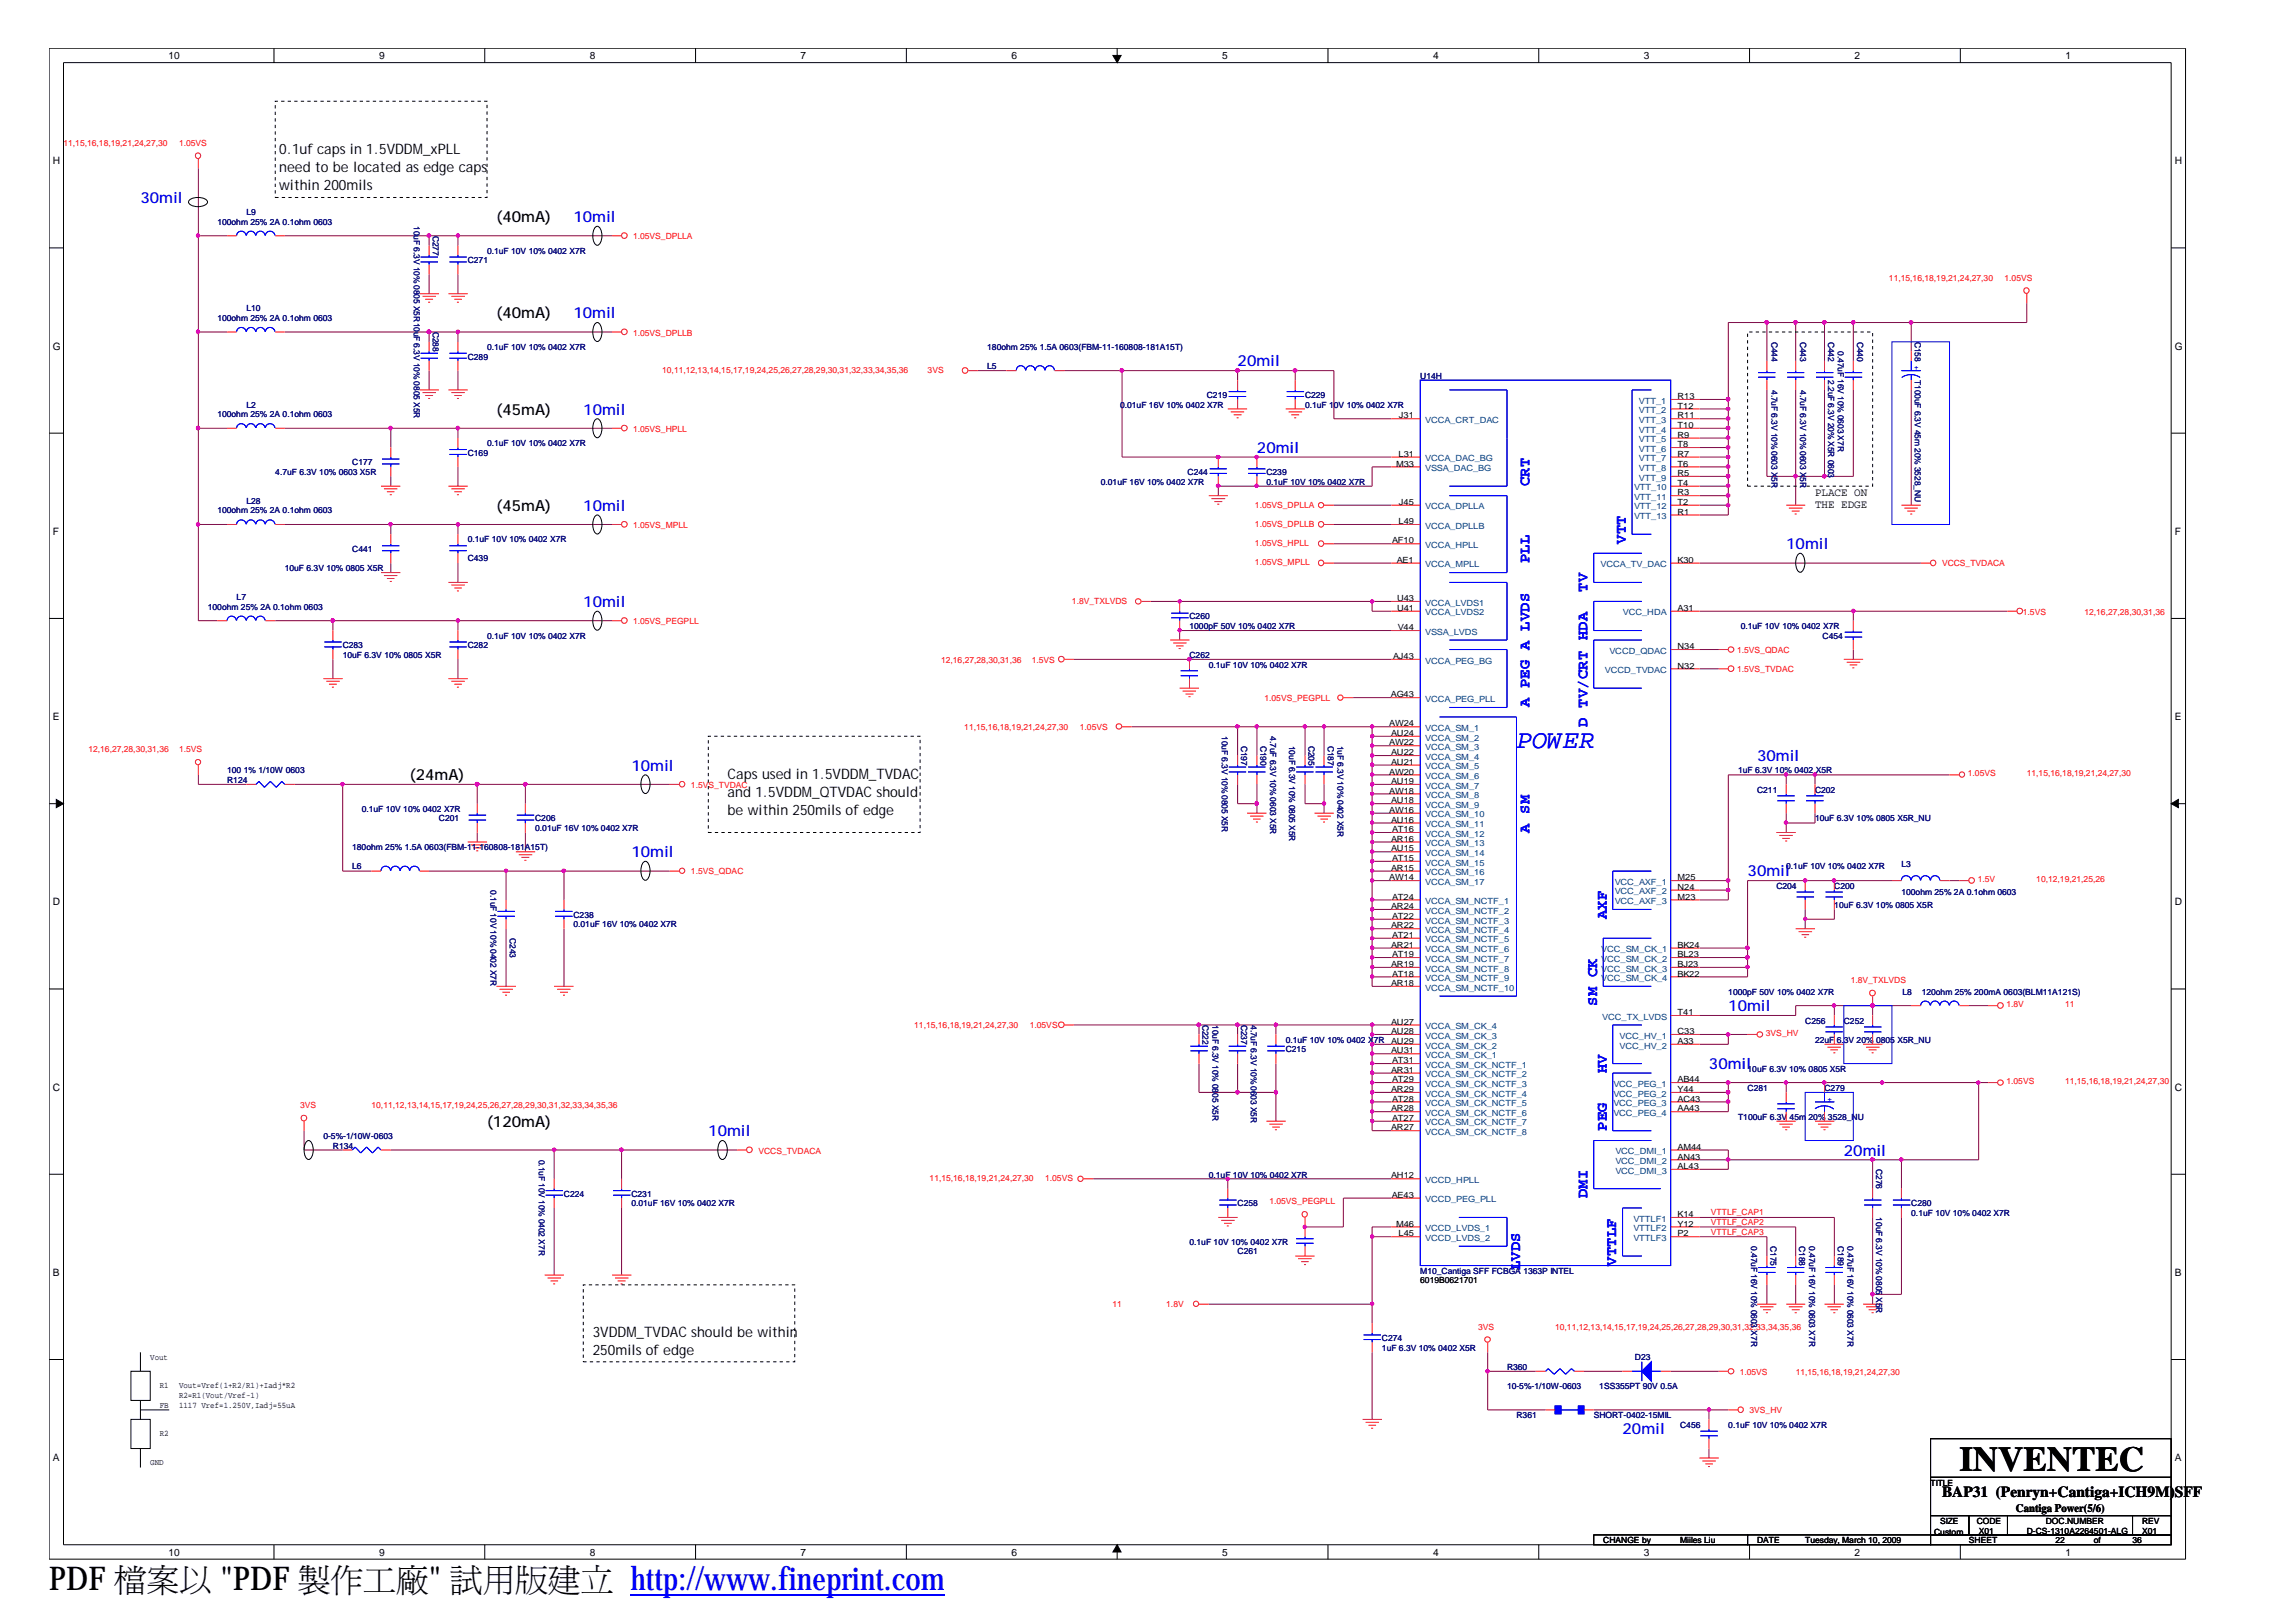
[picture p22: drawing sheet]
<svg xmlns="http://www.w3.org/2000/svg" width="297mm" height="210mm" viewBox="0 0 297 210" stroke-linecap="round" stroke-linejoin="round" font-family="sans-serif">
<defs><g id="words">
<text font-size="4.5" x="253.4" y="190.2">INVENTEC</text>
<g font-size="4.2">
<text x="6.3" y="205.7">PDF 檔</text>
<text x="19" y="205.7">案</text>
<text x="23.2" y="205.7">以製&quot; 試立</text>
<text x="28.5" y="205.7">&quot;PDF</text>
<text x="42.8" y="205.7">作</text>
<text x="47" y="205.7">工用</text>
<text x="51.2" y="205.7">廠版</text>
<text x="70.9" y="205.7">建</text>
</g>
<text font-size="4.2" fill="#00f" x="81.5" y="205.7">http://www.fineprint.com</text>
<text font-size="3.3" fill="#00f" x="196.1" y="96.8">POWER</text>
<g font-size="2" fill="#00f">
<text x="18.2" y="26.2">30mil</text>
<text x="74.2" y="28.7">10mil</text>
<text x="74.2" y="41.2">10mil</text>
<text x="160.1" y="47.4">20mil</text>
<text x="75.4" y="53.6">10mil</text>
<text x="162.6" y="58.6">20mil</text>
<text x="197.8" y="62.9" transform="rotate(-90 197.8 62.9)">CRT</text>
<text x="75.4" y="66.1">10mil</text>
<text x="210.3" y="70.3" transform="rotate(-90 210.3 70.3)">VTT</text>
<text x="231" y="71">10mil</text>
<text x="197.8" y="72.8" transform="rotate(-90 197.8 72.8)">PLL</text>
<text x="205.3" y="76.6" transform="rotate(-90 205.3 76.6)">TV</text>
<text x="75.4" y="78.5">10mil</text>
<text x="205.3" y="82.8" transform="rotate(-90 205.3 82.8)">HDA</text>
<text x="197.8" y="91.5" transform="rotate(-90 197.8 91.5)">A PEG A LVDS</text>
<text x="205.3" y="94" transform="rotate(-90 205.3 94)">D TV/CRT</text>
<text x="81.7" y="99.7">10mil</text>
<text x="227.2" y="98.4">30mil</text>
<text x="197.8" y="107.7" transform="rotate(-90 197.8 107.7)">A SM</text>
<text x="81.7" y="110.8">10mil</text>
<text x="226" y="113.3">30mil</text>
<text x="207.8" y="118.9" transform="rotate(-90 207.8 118.9)">AXF</text>
<text x="206.5" y="130.1" transform="rotate(-90 206.5 130.1)">SM CK</text>
<text x="223.5" y="130.8">10mil</text>
<text x="207.8" y="138.8" transform="rotate(-90 207.8 138.8)">HV</text>
<text x="221" y="138.2">30mil</text>
<text x="91.6" y="147">10mil</text>
<text x="207.8" y="146.2" transform="rotate(-90 207.8 146.2)">PEG</text>
<text x="238.5" y="149.5">20mil</text>
<text x="205.3" y="155" transform="rotate(-90 205.3 155)">DMI</text>
<text x="196.6" y="164.3" transform="rotate(-90 196.6 164.3)">L</text>
<text x="196.6" y="163.1" transform="rotate(-90 196.6 163.1)">VDS</text>
<text x="209" y="163.7" transform="rotate(-90 209 163.7)">VTTLF</text>
<text x="209.8" y="185.5">20mil</text>
</g>
<g font-size="2">
<text x="64.2" y="28.7">(40mA)</text>
<text x="64.2" y="41.2">(40mA)</text>
<text x="64.2" y="53.6">(45mA)</text>
<text x="64.2" y="66.1">(45mA)</text>
<text x="53" y="100.9">(24mA)</text>
<text x="63" y="145.7">(120mA)</text>
<text x="251.2" y="193.6">BAP31 (Penryn+Cantiga+ICH9M)SFF</text>
</g>
<g font-size="1.9">
<text x="36.1" y="19.9">0.1uf caps in 1.5VDDM_xPLL</text>
<text x="36.1" y="22.2">need to be located as edge caps</text>
<text x="36.1" y="24.5">within 200mils</text>
<text x="94.1" y="100.8">Caps used in 1.5VDDM_TVDAC</text>
<text x="94.1" y="103.1">and 1.5VDDM_QTVDAC should</text>
<text x="94.1" y="105.4">be within 250mils of edge</text>
<text x="76.7" y="172.9">3VDDM_TVDAC should be within</text>
<text x="76.7" y="175.3">250mils of edge</text>
</g>
<g font-size="1.5">
<text x="234.7" y="64.1">PLACE ON</text>
<text x="234.7" y="65.8">THE EDGE</text>
<text x="260.7" y="195.5">Cantiga Power(5/6)</text>
</g>
<g font-size="1.3">
<text x="21.8" y="7.6">10</text>
<text x="49" y="7.6">9</text>
<text x="76.3" y="7.6">8</text>
<text x="103.5" y="7.6">7</text>
<text x="130.8" y="7.6">6</text>
<text x="158.1" y="7.6">5</text>
<text x="185.3" y="7.6">4</text>
<text x="212.6" y="7.6">3</text>
<text x="239.9" y="7.6">2</text>
<text x="267.1" y="7.6">1</text>
<text x="6.8" y="21.3">H</text>
<text x="281.3" y="21.3">H</text>
<text x="6.8" y="45.2">G</text>
<text x="281.3" y="45.2">G</text>
<text x="6.8" y="69.2">F</text>
<text x="281.3" y="69.2">F</text>
<text x="6.8" y="93.1">E</text>
<text x="281.3" y="93.1">E</text>
<text x="6.8" y="117.1">D</text>
<text x="281.3" y="117.1">D</text>
<text x="6.8" y="141.1">C</text>
<text x="281.3" y="141.1">C</text>
<text x="6.8" y="165">B</text>
<text x="281.3" y="165">B</text>
<text x="6.8" y="189">A</text>
<text x="281.3" y="189">A</text>
<text x="21.8" y="201.2">10</text>
<text x="49" y="201.2">9</text>
<text x="76.3" y="201.2">8</text>
<text x="103.5" y="201.2">7</text>
<text x="130.8" y="201.2">6</text>
<text x="158.1" y="201.2">5</text>
<text x="185.3" y="201.2">4</text>
<text x="212.6" y="201.2">3</text>
<text x="239.9" y="201.2">2</text>
<text x="267.1" y="201.2">1</text>
</g>
<g font-size="1.1" fill="#f00">
<text x="8.2" y="18.9">11,15,16,18,19,21,24,27,30</text>
<text x="23.2" y="18.9">1.05VS</text>
<text x="81.9" y="31">1.05VS_DPLLA</text>
<text x="244.3" y="36.3">11,15,16,18,19,21,24,27,30</text>
<text x="259.2" y="36.3">1.05VS</text>
<text x="81.9" y="43.4">1.05VS_DPLLB</text>
<text x="85.6" y="48.2">10,11,12,13,14,15,17,19,24,25,26,27,28,29,30,31,32,33,34,35,36</text>
<text x="120" y="48.2">3VS</text>
<text x="81.9" y="55.9">1.05VS_HPLL</text>
<text x="162.3" y="65.7">1.05VS_DPLLA</text>
<text x="81.9" y="68.3">1.05VS_MPLL</text>
<text x="162.3" y="68.2">1.05VS_DPLLB</text>
<text x="162.3" y="70.6">1.05VS_HPLL</text>
<text x="162.3" y="73.1">1.05VS_MPLL</text>
<text x="251.2" y="73.3">VCCS_TVDACA</text>
<text x="81.9" y="80.7">1.05VS_PEGPLL</text>
<text x="138.6" y="78.1">1.8V_TXLVDS</text>
<text x="261.6" y="79.5">1.5VS</text>
<text x="269.6" y="79.5">12,16,27,28,30,31,36</text>
<text x="121.7" y="85.7">12,16,27,28,30,31,36</text>
<text x="133.4" y="85.7">1.5VS</text>
<text x="224.7" y="87">1.5VS_TVDAC</text>
<text x="224.7" y="84.5">1.5VS_QDAC</text>
<text x="124.7" y="94.4">11,15,16,18,19,21,24,27,30</text>
<text x="139.7" y="94.4">1.05VS</text>
<text x="163.5" y="90.7">1.05VS_PEGPLL</text>
<text x="11.4" y="97.3">12,16,27,28,30,31,36</text>
<text x="23.2" y="97.3">1.5VS</text>
<text x="89.4" y="101.9">1.5VS_TVDAC</text>
<text x="254.5" y="100.4">1.05VS</text>
<text x="262.1" y="100.4">11,15,16,18,19,21,24,27,30</text>
<text x="89.4" y="113.1">1.5VS_QDAC</text>
<text x="255.8" y="114.1">1.5V</text>
<text x="263.4" y="114.1">10,12,19,21,25,26</text>
<text x="239.4" y="127.1">1.8V_TXLVDS</text>
<text x="259.5" y="130.3">1.8V</text>
<text x="267.1" y="130.3">11</text>
<text x="118.2" y="133">11,15,16,18,19,21,24,27,30</text>
<text x="133.2" y="133">1.05VS</text>
<text x="228.4" y="134">3VS_HV</text>
<text x="38.8" y="143.3">3VS</text>
<text x="48" y="143.3">10,11,12,13,14,15,17,19,24,25,26,27,28,29,30,31,32,33,34,35,36</text>
<text x="259.5" y="140.2">1.05VS</text>
<text x="267.1" y="140.2">11,15,16,18,19,21,24,27,30</text>
<text x="98.1" y="149.2">VCCS_TVDACA</text>
<text x="120.2" y="152.8">11,15,16,18,19,21,24,27,30</text>
<text x="135.2" y="152.8">1.05VS</text>
<text x="164.2" y="155.8">1.05VS_PEGPLL</text>
<text x="221.3" y="157.2">VTTLF_CAP1</text>
<text x="221.3" y="158.4">VTTLF_CAP2</text>
<text x="221.3" y="159.7">VTTLF_CAP3</text>
<text x="143.9" y="169.1">11</text>
<text x="150.8" y="169.1">1.8V</text>
<text x="191.2" y="172">3VS</text>
<text x="201.1" y="172">10,11,12,13,14,15,17,19,24,25,26,27,28,29,30,31,32,33,34,35,36</text>
<text x="225" y="177.8">1.05VS</text>
<text x="232.2" y="177.8">11,15,16,18,19,21,24,27,30</text>
<text x="226.3" y="182.8">3VS_HV</text>
</g>
<g font-size="1.1" fill="#000080">
<text x="28.1" y="29.1">100ohm 25% 2A 0.1ohm 0603</text>
<text x="31.9" y="27.8">L9</text>
<text x="53.5" y="29.3" transform="rotate(90 53.5 29.3)">10uF 6.3V 10% 0805 X5R10uF 6.3V 10% 0805 X5R</text>
<text x="56" y="30.5" transform="rotate(90 56 30.5)">C277</text>
<text x="60.5" y="34.1">C271</text>
<text x="63" y="32.8">0.1uF 10V 10% 0402 X7R</text>
<text x="28.1" y="41.5">100ohm 25% 2A 0.1ohm 0603</text>
<text x="31.9" y="40.3">L10</text>
<text x="56" y="42.9" transform="rotate(90 56 42.9)">C288</text>
<text x="60.5" y="46.5">C289</text>
<text x="63" y="45.3">0.1uF 10V 10% 0402 X7R</text>
<text x="127.7" y="47.7">L5</text>
<text x="127.7" y="45.3">180ohm 25% 1.5A 0603(FBM-11-160808-181A15T)</text>
<text x="229.1" y="44.2" transform="rotate(90 229.1 44.2)">C444</text>
<text x="232.8" y="44.2" transform="rotate(90 232.8 44.2)">C443</text>
<text x="236.4" y="44.2" transform="rotate(90 236.4 44.2)">C442</text>
<text x="237.7" y="45.4" transform="rotate(90 237.7 45.4)">0.47uF 16V 10% 0603 X7R</text>
<text x="240.2" y="44.2" transform="rotate(90 240.2 44.2)">C440</text>
<text x="247.6" y="44.2" transform="rotate(90 247.6 44.2)">C158</text>
<text x="28.1" y="53.9">100ohm 25% 2A 0.1ohm 0603</text>
<text x="31.9" y="52.7">L2</text>
<text x="144.9" y="52.7">0.01uF 16V 10% 0402 X7R</text>
<text x="156.1" y="51.5">C219</text>
<text x="168.8" y="51.5">C229</text>
<text x="168.8" y="52.7">0.1uF 10V 10% 0402 X7R</text>
<text x="183.7" y="49">U14H</text>
<text x="229.1" y="50.4" transform="rotate(90 229.1 50.4)">4.7uF 6.3V 10% 0603 X</text>
<text x="232.8" y="50.4" transform="rotate(90 232.8 50.4)">4.7uF 6.3V 10% 0603 X</text>
<text x="236.4" y="49.2" transform="rotate(90 236.4 49.2)">2.2uF 6.3V 20% X5R 0603</text>
<text x="247.6" y="49.2" transform="rotate(90 247.6 49.2)">T100uF 6.3V 45m 20% 3528_NU</text>
<text x="60.5" y="58.9">C169</text>
<text x="63" y="57.7">0.1uF 10V 10% 0402 X7R</text>
<text x="31.9" y="65.2">L28</text>
<text x="35.6" y="61.4">4.7uF 6.3V 10% 0603 X5R</text>
<text x="45.6" y="60.2">C177</text>
<text x="142.4" y="62.7">0.01uF 16V 10% 0402 X7R</text>
<text x="153.6" y="61.4">C244</text>
<text x="163.8" y="61.4">C239</text>
<text x="163.8" y="62.7">0.1uF 10V 10% 0402 X7R</text>
<text x="229.1" y="61.7" transform="rotate(90 229.1 61.7)">5R</text>
<text x="232.8" y="61.7" transform="rotate(90 232.8 61.7)">5R</text>
<text x="28.1" y="66.4">100ohm 25% 2A 0.1ohm 0603</text>
<text x="45.6" y="71.4">C441</text>
<text x="60.5" y="70.2">0.1uF 10V 10% 0402 X7R</text>
<text x="30.6" y="77.6">L7</text>
<text x="36.8" y="73.9">10uF 6.3V 10% 0805 X5R</text>
<text x="60.5" y="72.6">C439</text>
<text x="26.9" y="78.8">100ohm 25% 2A 0.1ohm 0603</text>
<text x="44.3" y="83.8">C283</text>
<text x="60.5" y="83.8">C282</text>
<text x="63" y="82.6">0.1uF 10V 10% 0402 X7R</text>
<text x="153.8" y="80.1">C260</text>
<text x="153.8" y="81.3">1000pF 50V 10% 0402 X7R</text>
<text x="225.1" y="81.3">0.1uF 10V 10% 0402 X7R</text>
<text x="235.7" y="82.6">C454</text>
<text x="44.3" y="85.1">10uF 6.3V 10% 0805 X5R</text>
<text x="153.8" y="85.1">C262</text>
<text x="156.3" y="86.3">0.1uF 10V 10% 0402 X7R</text>
<text x="158" y="95.2" transform="rotate(90 158 95.2)">10uF 6.3V 10% 0805 X5R</text>
<text x="164.3" y="95.2" transform="rotate(90 164.3 95.2)">4.7uF 6.3V 10% 0603 X5R</text>
<text x="29.4" y="101.3">R124</text>
<text x="29.4" y="100">100 1% 1/10W 0603</text>
<text x="160.5" y="96.4" transform="rotate(90 160.5 96.4)">C197</text>
<text x="163" y="96.4" transform="rotate(90 163 96.4)">C190</text>
<text x="166.8" y="96.4" transform="rotate(90 166.8 96.4)">10uF 6.3V 10% 0805 X5R</text>
<text x="169.2" y="96.4" transform="rotate(90 169.2 96.4)">C205</text>
<text x="171.7" y="96.4" transform="rotate(90 171.7 96.4)">C187</text>
<text x="173" y="96.4" transform="rotate(90 173 96.4)">1uF 6.3V 10% 0402 X5R</text>
<text x="224.8" y="100">1uF 6.3V 10% 0402 X5R</text>
<text x="46.8" y="105">0.1uF 10V 10% 0402 X7R</text>
<text x="56.8" y="106.2">C201</text>
<text x="69.2" y="106.2">C206</text>
<text x="69.2" y="107.5">0.01uF 16V 10% 0402 X7R</text>
<text x="227.2" y="102.5">C211</text>
<text x="234.7" y="102.5">C202</text>
<text x="234.7" y="106.2">10uF 6.3V 10% 0805 X5R_NU</text>
<text x="45.6" y="112.5">L6</text>
<text x="45.6" y="110">180ohm 25% 1.5A 0603(FBM-11-160808-181A15T)</text>
<text x="231" y="112.5">0.1uF 10V 10% 0402 X7R</text>
<text x="245.9" y="112.1">L3</text>
<text x="63.5" y="115.1" transform="rotate(90 63.5 115.1)">0.1uF 10V 10% 0402 X7R</text>
<text x="74.2" y="118.7">C238</text>
<text x="74.2" y="119.9">0.01uF 16V 10% 0402 X7R</text>
<text x="229.7" y="114.9">C204</text>
<text x="237.2" y="114.9">C200</text>
<text x="237.2" y="117.4">10uF 6.3V 10% 0805 X5R</text>
<text x="245.9" y="115.7">100ohm 25% 2A 0.1ohm 0603</text>
<text x="66" y="121.3" transform="rotate(90 66 121.3)">C243</text>
<text x="223.5" y="128.6">1000pF 50V 10% 0402 X7R</text>
<text x="246" y="128.6">L8</text>
<text x="248.5" y="128.6">120ohm 25% 200mA 0603(BLM11A121S)</text>
<text x="155.5" y="132.6" transform="rotate(90 155.5 132.6)">C222</text>
<text x="156.8" y="132.6" transform="rotate(90 156.8 132.6)">10uF 6.3V 10% 08</text>
<text x="160.5" y="132.6" transform="rotate(90 160.5 132.6)">C237</text>
<text x="161.8" y="132.6" transform="rotate(90 161.8 132.6)">4.7uF 6.3V 10% 0603 X5R</text>
<text x="166.3" y="136.1">C215</text>
<text x="166.3" y="134.8">0.1uF 10V 10% 0402 X7R</text>
<text x="233.5" y="132.4">C256</text>
<text x="234.7" y="134.8">22uF 6.3V 20% 0805 X5R_NU</text>
<text x="238.5" y="132.4">C252</text>
<text x="156.8" y="141.4" transform="rotate(90 156.8 141.4)">05 X5R</text>
<text x="226" y="141.1">C281</text>
<text x="226" y="138.6">10uF 6.3V 10% 0805 X5R</text>
<text x="236" y="141.1">C279</text>
<text x="41.8" y="147.3">0-5%-1/10W-0603</text>
<text x="43.1" y="148.6">R134</text>
<text x="224.8" y="144.8">T100uF 6.3V 45m 20% 3528_NU</text>
<text x="69.7" y="150" transform="rotate(90 69.7 150)">0.1uF 10V 10% 0402 X7R</text>
<text x="72.9" y="154.8">C224</text>
<text x="81.7" y="154.8">C231</text>
<text x="156.3" y="152.3">0.1uF 10V 10% 0402 X7R</text>
<text x="242.7" y="151.2" transform="rotate(90 242.7 151.2)">C276</text>
<text x="81.7" y="156">0.01uF 16V 10% 0402 X7R</text>
<text x="153.8" y="161">0.1uF 10V 10% 0402 X7R</text>
<text x="160.1" y="156">C258</text>
<text x="226.5" y="161.2" transform="rotate(90 226.5 161.2)">0.47uF 16V 10% 0603 X7R</text>
<text x="229" y="161.2" transform="rotate(90 229 161.2)">C175</text>
<text x="232.7" y="161.2" transform="rotate(90 232.7 161.2)">C188</text>
<text x="234" y="161.2" transform="rotate(90 234 161.2)">0.47uF 16V 10% 0603 X7R</text>
<text x="237.7" y="161.2" transform="rotate(90 237.7 161.2)">C189</text>
<text x="238.9" y="161.2" transform="rotate(90 238.9 161.2)">0.47uF 16V 10% 0603 X7R</text>
<text x="242.7" y="157.5" transform="rotate(90 242.7 157.5)">10uF 6.3V 10% 0805</text>
<text x="247.2" y="156">C280</text>
<text x="247.2" y="157.3">0.1uF 10V 10% 0402 X7R</text>
<text x="160.1" y="162.2">C261</text>
<text x="183.7" y="164.7">M10_Cantiga SFF FCBGA 1363P IINTEL</text>
<text x="183.7" y="164.7">M10_Cantiga SFF FCBGA 1363P NTEL</text>
<text x="242.7" y="167.7" transform="rotate(90 242.7 167.7)">X5R</text>
<text x="178.7" y="173.5">C274</text>
<text x="178.7" y="174.7">1uF 6.3V 10% 0402 X5R</text>
<text x="194.9" y="177.2">R360</text>
<text x="194.9" y="179.7">10-5%-1/10W-0603</text>
<text x="206.8" y="179.7">1SS355PT 90V 0.5A</text>
<text x="211.5" y="176">D23</text>
<text x="196.1" y="183.4">R361</text>
<text x="206.1" y="183.4">SHORT-0402-15MIL</text>
<text x="217.3" y="184.6">C456</text>
<text x="223.5" y="184.6">0.1uF 10V 10% 0402 X7R</text>
</g>
<g font-size="1.1" fill="#00f">
<text x="247.6" y="47.9">+</text>
<text x="236.3" y="142.5">+</text>
</g>
<g font-size="1.1" fill="#004080">
<text x="212" y="52.2">VTT_1</text>
<text x="212" y="53.4">VTT_2</text>
<text x="184.3" y="54.7">VCCA_CRT_DAC</text>
<text x="184.3" y="59.7">VCCA_DAC_BG</text>
<text x="212" y="55.9">VTT_4</text>
<text x="212" y="57.2">VTT_5</text>
<text x="212" y="58.4">VTT_6</text>
<text x="212" y="59.7">VTT_7</text>
<text x="212" y="54.7">VTT_3</text>
<text x="184.3" y="65.9">VCCA_DPLLA</text>
<text x="184.3" y="60.9">VSSA_DAC_BG</text>
<text x="211.3" y="65.9">VTT_12</text>
<text x="211.3" y="63.4">VTT_10</text>
<text x="211.3" y="64.7">VTT_11</text>
<text x="212" y="60.9">VTT_8</text>
<text x="212" y="62.2">VTT_9</text>
<text x="184.3" y="68.4">VCCA_DPLLB</text>
<text x="184.3" y="70.9">VCCA_HPLL</text>
<text x="211.3" y="67.2">VTT_13</text>
<text x="184.3" y="73.4">VCCA_MPLL</text>
<text x="207" y="73.4">VCCA_TV_DAC</text>
<text x="184.3" y="78.3">VCCA_LVDS1</text>
<text x="184.3" y="79.6">VCCA_LVDS2</text>
<text x="184.3" y="82.1">VSSA_LVDS</text>
<text x="209.9" y="79.6">VCC_HDA</text>
<text x="184.3" y="85.8">VCCA_PEG_BG</text>
<text x="207.6" y="87.1">VCCD_TVDAC</text>
<text x="208.2" y="84.6">VCCD_QDAC</text>
<text x="184.3" y="94.5">VCCA_SM_1</text>
<text x="184.3" y="95.8">VCCA_SM_2</text>
<text x="184.3" y="90.8">VCCA_PEG_PLL</text>
<text x="184.3" y="97">VCCA_SM_3</text>
<text x="184.3" y="98.3">VCCA_SM_4</text>
<text x="184.3" y="99.5">VCCA_SM_5</text>
<text x="184.3" y="100.8">VCCA_SM_6</text>
<text x="184.3" y="102">VCCA_SM_7</text>
<text x="184.3" y="103.2">VCCA_SM_8</text>
<text x="184.3" y="104.5">VCCA_SM_9</text>
<text x="184.3" y="105.7">VCCA_SM_10</text>
<text x="184.3" y="107">VCCA_SM_11</text>
<text x="184.3" y="108.2">VCCA_SM_12</text>
<text x="184.3" y="109.4">VCCA_SM_13</text>
<text x="184.3" y="110.7">VCCA_SM_14</text>
<text x="184.3" y="111.9">VCCA_SM_15</text>
<text x="184.3" y="113.2">VCCA_SM_16</text>
<text x="184.3" y="114.4">VCCA_SM_17</text>
<text x="184.3" y="116.9">VCCA_SM_NCTF_1</text>
<text x="184.3" y="118.2">VCCA_SM_NCTF_2</text>
<text x="184.3" y="119.4">VCCA_SM_NCTF_3</text>
<text x="208.8" y="114.4">VCC_AXF_1</text>
<text x="208.8" y="115.7">VCC_AXF_2</text>
<text x="208.8" y="116.9">VCC_AXF_3</text>
<text x="184.3" y="120.7">VCCA_SM_NCTF_4</text>
<text x="184.3" y="121.9">VCCA_SM_NCTF_5</text>
<text x="184.3" y="123.2">VCCA_SM_NCTF_6</text>
<text x="184.3" y="124.4">VCCA_SM_NCTF_7</text>
<text x="184.3" y="125.7">VCCA_SM_NCTF_8</text>
<text x="207.1" y="123.2">VCC_SM_CK_1</text>
<text x="207.1" y="124.4">VCC_SM_CK_2</text>
<text x="207.1" y="125.7">VCC_SM_CK_3</text>
<text x="184.3" y="126.9">VCCA_SM_NCTF_9</text>
<text x="184.3" y="128.1">VCCA_SM_NCTF_10</text>
<text x="207.1" y="126.9">VCC_SM_CK_4</text>
<text x="207.2" y="131.9">VCC_TX_LVDS</text>
<text x="184.3" y="136.8">VCCA_SM_CK_1</text>
<text x="184.3" y="135.6">VCCA_SM_CK_2</text>
<text x="184.3" y="134.3">VCCA_SM_CK_3</text>
<text x="184.3" y="133.1">VCCA_SM_CK_4</text>
<text x="209.5" y="134.3">VCC_HV_1</text>
<text x="209.5" y="135.6">VCC_HV_2</text>
<text x="184.3" y="138.1">VCCA_SM_CK_NCTF_1</text>
<text x="184.3" y="139.3">VCCA_SM_CK_NCTF_2</text>
<text x="184.3" y="140.6">VCCA_SM_CK_NCTF_3</text>
<text x="184.3" y="141.8">VCCA_SM_CK_NCTF_4</text>
<text x="184.3" y="143.1">VCCA_SM_CK_NCTF_5</text>
<text x="208.7" y="140.6">VCC_PEG_1</text>
<text x="208.7" y="141.8">VCC_PEG_2</text>
<text x="208.7" y="143.1">VCC_PEG_3</text>
<text x="184.3" y="144.3">VCCA_SM_CK_NCTF_6</text>
<text x="184.3" y="145.6">VCCA_SM_CK_NCTF_7</text>
<text x="184.3" y="146.8">VCCA_SM_CK_NCTF_8</text>
<text x="208.7" y="144.3">VCC_PEG_4</text>
<text x="208.9" y="149.3">VCC_DMI_1</text>
<text x="184.3" y="155.5">VCCD_PEG_PLL</text>
<text x="184.3" y="153">VCCD_HPLL</text>
<text x="208.9" y="150.6">VCC_DMI_2</text>
<text x="208.9" y="151.8">VCC_DMI_3</text>
<text x="184.3" y="159.2">VCCD_LVDS_1</text>
<text x="184.3" y="160.5">VCCD_LVDS_2</text>
<text x="211.2" y="158">VTTLF1</text>
<text x="211.2" y="159.2">VTTLF2</text>
<text x="211.2" y="160.5">VTTLF3</text>
</g>
<g font-size="1.1">
<text x="217" y="51.6">R13</text>
<text x="217" y="52.8">T12</text>
<text x="180.9" y="59.1">L31</text>
<text x="180.9" y="54.1">J31</text>
<text x="217" y="55.3">T10</text>
<text x="217" y="56.6">R9</text>
<text x="217" y="57.8">T8</text>
<text x="217" y="59.1">R7</text>
<text x="217" y="54.1">R11</text>
<text x="180.6" y="60.3">M33</text>
<text x="180.9" y="65.3">J45</text>
<text x="217" y="65.3">T2</text>
<text x="217" y="60.3">T6</text>
<text x="217" y="61.6">R5</text>
<text x="217" y="62.8">T4</text>
<text x="217" y="64.1">R3</text>
<text x="180" y="70.3">AF10</text>
<text x="180.9" y="67.8">L49</text>
<text x="217" y="66.6">R1</text>
<text x="180.6" y="72.8">AE1</text>
<text x="180.7" y="77.7">U43</text>
<text x="217" y="72.8">K30</text>
<text x="180.7" y="79">U41</text>
<text x="180.8" y="81.5">V44</text>
<text x="217" y="84">N34</text>
<text x="217" y="79">A31</text>
<text x="180.2" y="85.2">AJ43</text>
<text x="217" y="86.5">N32</text>
<text x="179.7" y="94">AW24</text>
<text x="179.9" y="90.2">AG43</text>
<text x="179.9" y="95.2">AU24</text>
<text x="179.7" y="96.4">AW22</text>
<text x="179.7" y="100.2">AW20</text>
<text x="179.9" y="97.7">AU22</text>
<text x="179.9" y="98.9">AU21</text>
<text x="179.9" y="101.4">AU19</text>
<text x="179.7" y="102.6">AW18</text>
<text x="179.7" y="105.1">AW16</text>
<text x="179.9" y="103.9">AU18</text>
<text x="179.9" y="106.4">AU16</text>
<text x="180" y="107.6">AT16</text>
<text x="179.7" y="113.8">AW14</text>
<text x="179.9" y="108.9">AR16</text>
<text x="179.9" y="110.1">AU15</text>
<text x="179.9" y="112.6">AR15</text>
<text x="180" y="111.4">AT15</text>
<text x="217" y="113.8">M25</text>
<text x="179.9" y="117.6">AR24</text>
<text x="180" y="116.3">AT24</text>
<text x="180" y="118.8">AT22</text>
<text x="217" y="115.1">N24</text>
<text x="217" y="116.3">M23</text>
<text x="179.9" y="120.1">AR22</text>
<text x="179.9" y="122.6">AR21</text>
<text x="179.9" y="125.1">AR19</text>
<text x="180" y="121.3">AT21</text>
<text x="180" y="123.8">AT19</text>
<text x="217" y="122.6">BK24</text>
<text x="217" y="123.8">BL23</text>
<text x="217" y="125.1">BJ23</text>
<text x="179.9" y="127.5">AR18</text>
<text x="180" y="126.3">AT18</text>
<text x="217" y="126.3">BK22</text>
<text x="217" y="131.3">T41</text>
<text x="179.9" y="136.2">AU31</text>
<text x="179.9" y="135">AU29</text>
<text x="179.9" y="133.7">AU28</text>
<text x="179.9" y="132.5">AU27</text>
<text x="180" y="137.5">AT31</text>
<text x="217" y="133.7">C33</text>
<text x="217" y="135">A33</text>
<text x="179.9" y="138.7">AR31</text>
<text x="179.9" y="141.2">AR29</text>
<text x="179.9" y="143.7">AR28</text>
<text x="180" y="140">AT29</text>
<text x="180" y="142.5">AT28</text>
<text x="217" y="140">AB44</text>
<text x="217" y="141.2">Y44</text>
<text x="217" y="142.5">AC43</text>
<text x="217" y="143.7">AA43</text>
<text x="179.9" y="146.2">AR27</text>
<text x="180" y="145">AT27</text>
<text x="217" y="148.7">AM44</text>
<text x="217" y="150">AN43</text>
<text x="179.9" y="152.4">AH12</text>
<text x="180" y="154.9">AE43</text>
<text x="217" y="151.2">AL43</text>
<text x="180.6" y="158.6">M46</text>
<text x="180.9" y="159.9">L45</text>
<text x="217" y="157.4">K14</text>
<text x="217" y="158.6">Y12</text>
<text x="217" y="159.9">P2</text>
<text x="183.7" y="166">6019B0621701</text>
<text x="19.4" y="175.8">Vout</text>
<text x="20.7" y="179.5">R1</text>
<text x="23.2" y="179.5">Vout=Vref(1+R2/R1)+Iadj*R2</text>
<text x="20.7" y="182">FB</text>
<text x="20.7" y="185.8">R2</text>
<text x="23.2" y="182">1117 Vref=1.250V,Iadj=55uA</text>
<text x="23.2" y="180.8">R2=R1(Vout/Vref-1)</text>
<text x="19.4" y="189.5">GND</text>
<text x="249.7" y="192.1">TITLE</text>
<text x="250.9" y="197.1">SIZE</text>
<text x="255.7" y="197.1">CODE</text>
<text x="264.6" y="197.1">DOC.NUMBER</text>
<text x="277" y="197.1">REV</text>
<text x="207.3" y="199.6">CHANGE by</text>
<text x="217.3" y="199.6">Miiles Liu</text>
<text x="227.2" y="199.6">DATE</text>
<text x="233.5" y="199.6">Tuesday, March 10, 2009</text>
<text x="250.1" y="198.5">Custom</text>
<text x="254.6" y="199.6">SHEET</text>
<text x="255.9" y="198.3">X01</text>
<text x="262.1" y="198.3">D-CS-1310A2264501-ALG</text>
<text x="265.9" y="199.6">22</text>
<text x="270.8" y="199.6">of</text>
<text x="275.8" y="199.6">36</text>
<text x="277" y="198.3">X01</text>
</g>
</g></defs>
<g fill="none" stroke="#000" stroke-width=".13">
<path d="M6.3 6.2h276.4v195.4h-276.4zM8.2 8.1h272.6v191.7h-272.6zM35.4 6.2v1.9M62.7 6.2v1.9M90 6.2v1.9M117.2 6.2v1.9M144.5 6.2v1.9M171.7 6.2v1.9M199 6.2v1.9M226.3 6.2v1.9M253.5 6.2v1.9M6.3 32.1h1.9"/>
<path d="M24.5 25.9a1.98 1.98 0 0 1 2.2 0l.1 .2a1.15 1.15 0 0 1-1.2 .6 1.11 1.11 0 0 1-1.2-.6zM77 29.4l.3-.1a1.15 1.15 0 0 1 .6 1.2 1.15 1.15 0 0 1-.6 1.2 1.09 1.09 0 0 1-.6-1.2v-.5zM280.8 32.1h1.9M6.3 56h1.9M77 41.8l.3-.1a1.15 1.15 0 0 1 .6 1.2 1.15 1.15 0 0 1-.6 1.3 1.09 1.09 0 0 1-.6-1.3v-.4zM77 54.3l.3-.1a1.15 1.15 0 0 1 .6 1.2 1.15 1.15 0 0 1-.6 1.2 1.09 1.09 0 0 1-.6-1.2v-.5zM280.8 56h1.9M6.3 80h1.9M77 66.7l.3-.1a1.15 1.15 0 0 1 .6 1.2 1.15 1.15 0 0 1-.6 1.3 1.09 1.09 0 0 1-.6-1.3v-.4zM77 79.1h.3a1.15 1.15 0 0 1 .6 1.2 1.15 1.15 0 0 1-.6 1.2 1.09 1.09 0 0 1-.6-1.2v-.5zM232.6 71.7l.2-.1a1.15 1.15 0 0 1 .6 1.2 1.15 1.15 0 0 1-.6 1.2 1.09 1.09 0 0 1-.6-1.2l.1-.5zM280.8 80h1.9"/>
<path d="M6.3 103.9h1.9M83.2 100.3l.3-.1a1.08 1.08 0 0 1 .6 1.2 1.15 1.15 0 0 1-.6 1.2 1.09 1.09 0 0 1-.6-1.2v-.5zM83.2 111.5l.3-.1a1.15 1.15 0 0 1 .6 1.2 1.15 1.15 0 0 1-.6 1.2 1.09 1.09 0 0 1-.6-1.2v-.5zM280.8 103.9h1.9M6.3 127.9h1.9M280.8 127.9h1.9M6.3 151.9h1.9M39.7 147.6l.2-.1a1.15 1.15 0 0 1 .6 1.2 1.15 1.15 0 0 1-.6 1.3 1.09 1.09 0 0 1-.6-1.3l.1-.4zM93.2 147.6l.2-.1a1.11 1.11 0 0 1 .7 1.2 1.11 1.11 0 0 1-.7 1.3 1.09 1.09 0 0 1-.6-1.3l.1-.4zM280.8 151.9h1.9M6.3 175.8h1.9M16.9 177.3h2.5v3.8h-2.5z"/>
<path d="M18.2 174.9v2.4M280.8 175.8h1.9M16.9 183.6h2.5v3.7h-2.5zM18.2 181.1v2.5M18.2 187.3v2.5M18.2 182.3h3.7M35.4 199.8v1.8M62.7 199.8v1.8M90 199.8v1.8M117.2 199.8v1.8M144.5 199.8v1.8M171.7 199.8v1.8"/>
<path d="M199 199.8v1.8M206.1 198.5h19.9v1.3h-19.9zM226 198.5h23.7v1.3h-23.7zM226.3 199.8v1.8M249.7 186.1h31.1v5h-31.1zM249.7 196h4.9v2.5h-4.9zM249.7 198.5h31.1v1.3h-31.1zM249.7 191.1h31.1v4.9h-31.1zM253.5 199.8v1.8M254.6 196h5v2.5h-5zM259.6 196h16.2v2.5h-16.2zM275.8 196h5v2.5h-5z"/>
</g>
<g fill="#000" stroke="#000" stroke-width=".13">
<path d="M143.9 7.2h1.1l-.5 .9z" fill-rule="evenodd"/>
<path d="M7.3 103.4l.9 .5-.9 .6z" fill-rule="evenodd"/>
<path d="M280.8 103.9l.9-.5v1.1z" fill-rule="evenodd"/>
<path d="M144.5 199.8l.5 .9h-1.1z" fill-rule="evenodd"/>
</g>
<g fill="none" stroke="#800040" stroke-width=".13">
<path d="M25.7 30.5h3.7M25.7 21.8v58.5h2.4M36.8 30.5h42.4M55.5 30.5v1.3M55.5 35.5v2.5M59.2 30.5v1.3M59.2 35.5v2.5M262.1 39.2v2.5h-38.6v24.9h-3.7M25.7 55.4h3.7M25.7 42.9h3.7M36.8 55.4h42.4M36.8 42.9h42.4"/>
<path d="M50.5 55.4v2.5M55.5 42.9v1.3M55.5 47.9v2.5M59.2 42.9v1.3M59.2 47.9v2.5M59.2 55.4v1.3M126.4 47.9h3.8M137.7 47.9h34.8v6.3h7.5M145.1 47.9v11.2h34.9M160.1 47.9v1.3M167.5 47.9v1.3M219.8 51.7h3.7"/>
<path d="M219.8 59.1h3.7M219.8 54.2h3.7M219.8 56.7h3.7M219.8 52.9h3.7M219.8 55.4h3.7M219.8 57.9h3.7M228.5 50.4v11.2h11.2v-11.2M228.5 41.7v5M232.2 41.7v5M232.2 50.4v14.9M236 41.7v5M236 50.4v11.2"/>
<path d="M239.7 41.7v5M247.2 41.7v3.7M247.2 50.4v14.9M25.7 67.8h3.7M36.8 67.8h42.4M50.5 61.6v1.3M50.5 67.8v1.3M50.5 72.8v1.3M59.2 60.4v2.5M59.2 67.8v1.3M59.2 72.8v2.5M148.8 77.8h31.2"/>
<path d="M172.5 65.3h7.5M172.5 67.8h7.5M172.5 70.3h7.5M172.5 72.8h7.5M177.5 77.8v1.3h2.5M180 60.4h-2.5v2.5h-19.9v1.2M219.8 62.9h3.7M219.8 64.1h3.7M219.8 61.6h3.7M219.8 60.4h3.7M219.8 65.3h3.7M219.8 72.8h28.6"/>
<path d="M219.8 79.1h39.8M239.7 79.1v1.2M35.6 80.3h43.6M43.1 80.3v1.2M43.1 85.3v2.5M59.2 80.3v1.2M59.2 85.3v2.5M138.9 85.3h41.1M146.3 94h33.7M160.1 94v3.7M162.6 94v3.7M168.8 94v3.7"/>
<path d="M171.2 94v3.7M175 90.2h5M177.5 94v33.6h2.5M177.5 96.4h2.5M177.5 97.7h2.5M177.5 98.9h2.5M177.5 95.2h2.5M180 81.5h-27.4v1.3M219.8 86.5h2.5M219.8 84h2.5M239.7 84v1.3M25.7 100.2v1.2h6.2"/>
<path d="M38.1 101.4h48.5M44.3 101.4v11.3h3.7M55.5 112.7h31.1M61.7 101.4v2.5M61.7 107.7v1.2M65.4 112.7v3.7M67.9 101.4v2.5M67.9 107.7v2.5M72.9 112.7v3.7M160.1 101.4v2.5h2.5M162.6 101.4v3.8M168.8 101.4v2.5h2.4"/>
<path d="M171.2 101.4v3.8M177.5 101.4h2.5M177.5 100.2h2.5M177.5 106.4h2.5M177.5 103.9h2.5M177.5 112.7h2.5M177.5 116.4h2.5M177.5 118.9h2.5M177.5 117.6h2.5M177.5 102.7h2.5M177.5 113.9h2.5M177.5 110.2h2.5"/>
<path d="M177.5 111.4h2.5M177.5 108.9h2.5M177.5 105.2h2.5M177.5 107.7h2.5M219.8 113.9h3.7M219.8 115.1h3.7M231 100.2v1.2M231 105.2v2.5M233.5 117.6v2.5M234.7 100.2v1.2M234.7 105.2v1.2h-3.7M237.2 117.6v1.3h-3.7"/>
<path d="M244.7 113.9h-18.7v12.4h-6.2M252.1 100.2h-28.6v16.2h-3.7M252.1 113.9h1.3M65.4 120.1v7.5M72.9 120.1v7.5M138.9 132.6h41.1M155.1 137.6v3.7h9.9M155.1 132.6v1.2M160.1 132.6v1.2M160.1 137.6v3.7M165 132.6v1.2M165 137.6v7.4"/>
<path d="M177.5 132.6v13.6h2.5M177.5 121.3h2.5M177.5 120.1h2.5M177.5 122.6h2.5M177.5 123.8h2.5M177.5 126.3h2.5M177.5 125.1h2.5M177.5 133.8h2.5M177.5 135.1h2.5M177.5 138.8h2.5M177.5 137.6h2.5M177.5 136.3h2.5"/>
<path d="M219.8 122.6h6.2M219.8 123.8h6.2M219.8 125.1h6.2M219.8 133.8h6.2M223.5 133.8v1.3h-3.7M237.2 130.1v1.2M242.2 130.1v1.2M247.2 130.1h-15v1.2h-12.4M254.6 130.1h2.5M39.3 146.2v2.5h5M50.5 148.7h44.8M71.7 148.7v3.8"/>
<path d="M71.7 156.2v8.7M80.4 148.7v3.8M80.4 156.2v8.7M141.4 152.5h38.6M158.8 152.5v1.2M177.5 159.9h2.5M177.5 140h2.5M177.5 142.5h2.5M177.5 141.3h2.5M177.5 143.8h2.5M177.5 145h2.5M180 158.7h-2.5v12.4"/>
<path d="M180 155h-6.3v3.7h-4.9M219.8 148.7h3.7v2.5h-3.7M219.8 158.7h12.4v3.7M219.8 159.9h8.7v2.5M219.8 157.5h17.4v4.9M219.8 140h37.3M219.8 142.5h3.7M219.8 141.3h3.7M223.5 140v3.8h-3.7M231 140v1.3M242.2 150v3.7M242.2 157.5v11.2"/>
<path d="M245.9 150v3.7M245.9 157.5v9.9h-3.7M255.9 140v10h-36.1M156.3 168.7h21.2M177.5 174.9v8.7M192.4 177.3h6.2M192.4 174.9v7.4h7.5M204.9 177.3h4.9M216.1 177.3h6.2M228.5 166.2v2.5M232.2 166.2v2.5M237.2 166.2v2.5"/>
<path d="M206.1 182.3h17.4M221 182.3v1.3M221 187.3v1.3"/>
</g>
<g fill="#f0f" stroke="#f0f" stroke-width=".13">
<path d="M223.3 57.7h.4v.1v.2l-.2 .1-.2-.1z" fill-rule="evenodd"/>
<path d="M223.3 65.2h.4v.1v.2h-.2h-.2z" fill-rule="evenodd"/>
<path d="M223.3 52.7h.4v.2v.1l-.2 .1-.2-.1z" fill-rule="evenodd"/>
<path d="M223.3 56.5h.4v.1v.2h-.2h-.2z" fill-rule="evenodd"/>
<path d="M223.3 51.5h.4v.1v.2l-.2 .1-.2-.1z" fill-rule="evenodd"/>
<path d="M223.3 55.2h.4v.1v.2l-.2 .1-.2-.1z" fill-rule="evenodd"/>
<path d="M223.3 115h.4v.1v.2h-.2h-.2z" fill-rule="evenodd"/>
<path d="M223.3 59h.4v.1v.1l-.2 .1-.2-.1z" fill-rule="evenodd"/>
<path d="M223.3 54h.4v.1v.2l-.2 .1-.2-.1z" fill-rule="evenodd"/>
<path d="M223.3 63.9h.4v.2v.1l-.2 .1-.2-.1z" fill-rule="evenodd"/>
<path d="M223.3 60.2h.4v.1v.2l-.2 .1-.2-.1z" fill-rule="evenodd"/>
<path d="M223.3 61.4h.4v.2v.1l-.2 .1-.2-.1z" fill-rule="evenodd"/>
<path d="M223.3 62.7h.4v.1v.2h-.2h-.2z" fill-rule="evenodd"/>
<path d="M50.4 55.2h.2l.1 .1-.1 .2-.1 .1-.1-.1z" fill-rule="evenodd"/>
<path d="M59.1 55.2h.3v.1v.2l-.2 .1-.1-.1z" fill-rule="evenodd"/>
<path d="M55.3 42.7h.3l.1 .2-.1 .2-.1 .1-.2-.1z" fill-rule="evenodd"/>
<path d="M59.1 67.6h.3v.2v.2h-.2h-.1z" fill-rule="evenodd"/>
<path d="M50.4 67.6h.2l.1 .2-.1 .2h-.1h-.1z" fill-rule="evenodd"/>
<path d="M247 41.5h.3l.1 .2-.1 .1-.2 .1-.1-.1z" fill-rule="evenodd"/>
<path d="M228.3 41.5h.3l.1 .2-.1 .1-.1 .1-.2-.1z" fill-rule="evenodd"/>
<path d="M232 61.4h.4l.1 .2-.1 .1-.2 .1-.2-.1z" fill-rule="evenodd"/>
<path d="M192.2 177.2h.3l.1 .1-.1 .2-.1 .1-.2-.1z" fill-rule="evenodd"/>
<path d="M25.5 55.2h.2l.1 .1-.1 .2-.1 .1-.1-.1z" fill-rule="evenodd"/>
<path d="M25.5 67.6h.2l.1 .2-.1 .2h-.1h-.1z" fill-rule="evenodd"/>
<path d="M25.5 30.3h.2l.1 .2-.1 .1-.1 .1-.1-.1z" fill-rule="evenodd"/>
<path d="M25.5 42.7h.2l.1 .2-.1 .2-.1 .1-.1-.1z" fill-rule="evenodd"/>
<path d="M61.5 101.2h.4v.2v.2l-.2 .1-.2-.1z" fill-rule="evenodd"/>
<path d="M67.7 101.2h.4l.1 .2-.1 .2-.2 .1-.2-.1z" fill-rule="evenodd"/>
<path d="M220.9 182.1h.3v.2v.2l-.2 .1-.1-.1z" fill-rule="evenodd"/>
<path d="M61.5 101.2h.4v.2v.2l-.2 .1-.2-.1z" fill-rule="evenodd"/>
<path d="M235.8 61.4h.3l.1 .2-.1 .1-.2 .1-.1-.1z" fill-rule="evenodd"/>
<path d="M235.8 41.5h.3l.1 .2-.1 .1-.2 .1-.1-.1z" fill-rule="evenodd"/>
<path d="M232 41.5h.4l.1 .2-.1 .1-.2 .1-.2-.1z" fill-rule="evenodd"/>
<path d="M239.5 41.5h.3l.1 .2-.1 .1-.1 .1-.2-.1z" fill-rule="evenodd"/>
<path d="M230.8 100h.3l.1 .2-.1 .1-.1 .1-.2-.1z" fill-rule="evenodd"/>
<path d="M234.5 100h.4v.2v.1l-.2 .1-.2-.1z" fill-rule="evenodd"/>
<path d="M230.8 106.2h.3l.1 .2-.1 .1-.1 .1-.2-.1z" fill-rule="evenodd"/>
<path d="M177.3 97.5h.3l.1 .2-.1 .2h-.1h-.2z" fill-rule="evenodd"/>
<path d="M177.3 98.8h.3l.1 .1-.1 .2-.1 .1-.2-.1z" fill-rule="evenodd"/>
<path d="M177.3 100h.3l.1 .2-.1 .1-.1 .1-.2-.1z" fill-rule="evenodd"/>
<path d="M177.3 103.7h.3l.1 .2-.1 .2-.1 .1-.2-.1z" fill-rule="evenodd"/>
<path d="M177.3 102.5h.3l.1 .2-.1 .1-.1 .1-.2-.1z" fill-rule="evenodd"/>
<path d="M152.4 81.4h.3l.1 .1-.1 .1-.1 .1-.2-.1z" fill-rule="evenodd"/>
<path d="M153.6 85.1h.4l.1 .1-.1 .2-.2 .1-.2-.1z" fill-rule="evenodd"/>
<path d="M152.4 77.6h.3l.1 .2-.1 .1-.1 .1-.2-.1z" fill-rule="evenodd"/>
<path d="M42.9 80.1h.3l.1 .1-.1 .2-.2 .1-.1-.1z" fill-rule="evenodd"/>
<path d="M59.1 80.1h.3v.1v.2l-.2 .1-.1-.1z" fill-rule="evenodd"/>
<path d="M162.4 59h.3v.1v.1l-.2 .1-.1-.1z" fill-rule="evenodd"/>
<path d="M157.4 59h.3l.1 .1-.1 .1-.2 .1-.1-.1z" fill-rule="evenodd"/>
<path d="M159.9 47.7h.3l.1 .2-.1 .2h-.2h-.1z" fill-rule="evenodd"/>
<path d="M167.3 47.7h.3l.1 .2-.1 .2h-.1h-.2z" fill-rule="evenodd"/>
<path d="M162.4 59h.3v.1v.1l-.2 .1-.1-.1z" fill-rule="evenodd"/>
<path d="M157.4 62.7h.3l.1 .1-.1 .2h-.2h-.1z" fill-rule="evenodd"/>
<path d="M65.3 112.5h.3l.1 .1-.1 .2h-.2h-.1z" fill-rule="evenodd"/>
<path d="M80.2 148.5h.3l.1 .2-.1 .2h-.2h-.1z" fill-rule="evenodd"/>
<path d="M71.5 148.5h.3l.1 .2-.1 .2h-.1h-.2z" fill-rule="evenodd"/>
<path d="M44.1 101.2h.3l.1 .2-.1 .2-.1 .1-.2-.1z" fill-rule="evenodd"/>
<path d="M72.7 112.5h.4l.1 .1-.1 .2h-.2h-.2z" fill-rule="evenodd"/>
<path d="M144.9 47.7h.4v.2v.2h-.2h-.2z" fill-rule="evenodd"/>
<path d="M177.3 159.8h.3l.1 .1-.1 .2-.1 .1-.2-.1z" fill-rule="evenodd"/>
<path d="M158.6 152.3h.3l.1 .2-.1 .1-.1 .1-.2-.1z" fill-rule="evenodd"/>
<path d="M168.6 158.5h.3l.1 .2-.1 .1-.2 .1-.1-.1z" fill-rule="evenodd"/>
<path d="M177.3 118.7h.3l.1 .1-.1 .2-.1 .1-.2-.1z" fill-rule="evenodd"/>
<path d="M177.3 117.4h.3l.1 .2-.1 .1-.1 .1-.2-.1z" fill-rule="evenodd"/>
<path d="M177.3 116.2h.3l.1 .1-.1 .2-.1 .1-.2-.1z" fill-rule="evenodd"/>
<path d="M168.6 93.8h.3l.1 .2-.1 .1-.2 .1-.1-.1z" fill-rule="evenodd"/>
<path d="M162.4 93.8h.3v.2v.1l-.2 .1-.1-.1z" fill-rule="evenodd"/>
<path d="M159.9 93.8h.3l.1 .2-.1 .1-.2 .1-.1-.1z" fill-rule="evenodd"/>
<path d="M171.1 103.7h.3v.2v.2l-.2 .1-.1-.1z" fill-rule="evenodd"/>
<path d="M162.4 103.7h.3v.2v.2l-.2 .1-.1-.1z" fill-rule="evenodd"/>
<path d="M177.3 93.8h.3l.1 .2-.1 .1-.1 .1-.2-.1z" fill-rule="evenodd"/>
<path d="M177.3 96.3h.3l.1 .1-.1 .2-.1 .1-.2-.1z" fill-rule="evenodd"/>
<path d="M177.3 95h.3l.1 .2-.1 .2h-.1h-.2z" fill-rule="evenodd"/>
<path d="M171.1 93.8h.3v.2v.1l-.2 .1-.1-.1z" fill-rule="evenodd"/>
<path d="M177.3 101.2h.3l.1 .2-.1 .2-.1 .1-.2-.1z" fill-rule="evenodd"/>
<path d="M177.3 126.1h.3l.1 .2-.1 .2h-.1h-.2z" fill-rule="evenodd"/>
<path d="M177.3 119.9h.3l.1 .2-.1 .1-.1 .1-.2-.1z" fill-rule="evenodd"/>
<path d="M177.3 121.2h.3l.1 .1-.1 .2-.1 .1-.2-.1z" fill-rule="evenodd"/>
<path d="M177.3 122.4h.3l.1 .2-.1 .1-.1 .1-.2-.1z" fill-rule="evenodd"/>
<path d="M177.3 124.9h.3l.1 .2-.1 .1-.1 .1-.2-.1z" fill-rule="evenodd"/>
<path d="M177.3 123.6h.3l.1 .2-.1 .2-.1 .1-.2-.1z" fill-rule="evenodd"/>
<path d="M177.3 132.4h.3l.1 .1-.1 .2-.1 .1-.2-.1z" fill-rule="evenodd"/>
<path d="M242 167.2h.3l.1 .2-.1 .1-.2 .1-.1-.1z" fill-rule="evenodd"/>
<path d="M242 149.8h.3l.1 .2-.1 .1-.2 .1-.1-.1z" fill-rule="evenodd"/>
<path d="M223.3 149.8h.4v.2v.1l-.2 .1-.2-.1z" fill-rule="evenodd"/>
<path d="M243.3 139.9h.3v.1v.1l-.2 .1-.1-.1z" fill-rule="evenodd"/>
<path d="M235.8 139.9h.3l.1 .1-.1 .1-.2 .1-.1-.1z" fill-rule="evenodd"/>
<path d="M223.3 139.9h.4v.1v.1l-.2 .1-.2-.1z" fill-rule="evenodd"/>
<path d="M223.3 142.3h.4v.2v.1l-.2 .1-.2-.1z" fill-rule="evenodd"/>
<path d="M230.8 139.9h.3l.1 .1-.1 .1-.1 .1-.2-.1z" fill-rule="evenodd"/>
<path d="M223.3 139.9h.4v.1v.1l-.2 .1-.2-.1z" fill-rule="evenodd"/>
<path d="M223.3 141.1h.4v.1v.2l-.2 .1-.2-.1z" fill-rule="evenodd"/>
<path d="M223.3 133.6h.4v.2v.1l-.2 .1-.2-.1z" fill-rule="evenodd"/>
<path d="M237 129.9h.3l.1 .1-.1 .2-.1 .1-.2-.1z" fill-rule="evenodd"/>
<path d="M233.3 118.7h.3l.1 .1-.1 .2-.1 .1-.2-.1z" fill-rule="evenodd"/>
<path d="M233.3 113.7h.3l.1 .1-.1 .2-.1 .1-.2-.1z" fill-rule="evenodd"/>
<path d="M237 113.7h.3l.1 .1-.1 .2-.1 .1-.2-.1z" fill-rule="evenodd"/>
<path d="M225.8 123.6h.3l.1 .2-.1 .2-.1 .1-.2-.1z" fill-rule="evenodd"/>
<path d="M225.8 124.9h.3l.1 .2-.1 .1-.1 .1-.2-.1z" fill-rule="evenodd"/>
<path d="M225.8 122.4h.3l.1 .2-.1 .1-.1 .1-.2-.1z" fill-rule="evenodd"/>
<path d="M223.3 113.7h.4v.1v.2l-.2 .1-.2-.1z" fill-rule="evenodd"/>
<path d="M177.3 168.5h.3l.1 .1-.1 .2h-.1h-.2z" fill-rule="evenodd"/>
<path d="M242 129.9h.3l.1 .1-.1 .2-.2 .1-.1-.1z" fill-rule="evenodd"/>
<path d="M159.9 132.4h.3l.1 .1-.1 .2-.2 .1-.1-.1z" fill-rule="evenodd"/>
<path d="M177.3 77.6h.3l.1 .2-.1 .1-.1 .1-.2-.1z" fill-rule="evenodd"/>
<path d="M177.3 144.8h.3l.1 .2-.1 .1-.1 .1-.2-.1z" fill-rule="evenodd"/>
<path d="M177.3 143.6h.3l.1 .1-.1 .2h-.1h-.2z" fill-rule="evenodd"/>
<path d="M177.3 138.6h.3l.1 .1-.1 .2-.1 .1-.2-.1z" fill-rule="evenodd"/>
<path d="M177.3 142.3h.3l.1 .2-.1 .1-.1 .1-.2-.1z" fill-rule="evenodd"/>
<path d="M177.3 139.9h.3l.1 .1-.1 .1-.1 .1-.2-.1z" fill-rule="evenodd"/>
<path d="M177.3 141.1h.3l.1 .1-.1 .2-.1 .1-.2-.1z" fill-rule="evenodd"/>
<path d="M177.3 137.4h.3l.1 .1-.1 .2h-.1h-.2z" fill-rule="evenodd"/>
<path d="M164.9 132.4h.3v.1v.2l-.2 .1-.1-.1z" fill-rule="evenodd"/>
<path d="M177.3 133.6h.3l.1 .2-.1 .1-.1 .1-.2-.1z" fill-rule="evenodd"/>
<path d="M177.3 134.9h.3l.1 .1-.1 .2-.1 .1-.2-.1z" fill-rule="evenodd"/>
<path d="M177.3 136.1h.3l.1 .1-.1 .2-.1 .1-.2-.1z" fill-rule="evenodd"/>
<path d="M154.9 132.4h.3l.1 .1-.1 .2-.2 .1-.1-.1z" fill-rule="evenodd"/>
<path d="M164.9 141.1h.3v.1v.2l-.2 .1-.1-.1z" fill-rule="evenodd"/>
<path d="M159.9 141.1h.3l.1 .1-.1 .2-.2 .1-.1-.1z" fill-rule="evenodd"/>
<path d="M177.3 113.7h.3l.1 .1-.1 .2-.1 .1-.2-.1z" fill-rule="evenodd"/>
<path d="M177.3 108.7h.3l.1 .2-.1 .1-.1 .1-.2-.1z" fill-rule="evenodd"/>
<path d="M177.3 112.5h.3l.1 .1-.1 .2h-.1h-.2z" fill-rule="evenodd"/>
<path d="M177.3 110h.3l.1 .1-.1 .2-.1 .1-.2-.1z" fill-rule="evenodd"/>
<path d="M177.3 111.2h.3l.1 .2-.1 .1-.1 .1-.2-.1z" fill-rule="evenodd"/>
<path d="M177.3 107.5h.3l.1 .1-.1 .2-.1 .1-.2-.1z" fill-rule="evenodd"/>
<path d="M177.3 106.2h.3l.1 .2-.1 .1-.1 .1-.2-.1z" fill-rule="evenodd"/>
<path d="M177.3 105h.3l.1 .1-.1 .2-.1 .1-.2-.1z" fill-rule="evenodd"/>
<path d="M55.3 30.3h.3l.1 .2-.1 .1-.1 .1-.2-.1z" fill-rule="evenodd"/>
<path d="M59.1 30.3h.3v.2v.1l-.2 .1-.1-.1z" fill-rule="evenodd"/>
<path d="M55.3 42.7h.3l.1 .2-.1 .2-.1 .1-.2-.1z" fill-rule="evenodd"/>
<path d="M59.1 42.7h.3v.2v.2l-.2 .1-.1-.1z" fill-rule="evenodd"/>
<path d="M239.5 78.9h.3l.1 .1-.1 .2-.1 .1-.2-.1z" fill-rule="evenodd"/>
<path d="M255.7 139.9h.3l.1 .1-.1 .1-.1 .1-.2-.1z" fill-rule="evenodd"/>
<path d="M245.8 149.8h.3v.2v.1l-.2 .1-.1-.1z" fill-rule="evenodd"/>
<path d="M162.4 62.7h.3v.1v.2h-.2h-.1z" fill-rule="evenodd"/>
<path d="M223.3 57.7h.4v.1v.2l-.2 .1-.2-.1z" fill-rule="evenodd"/>
<path d="M223.3 65.2h.4v.1v.2h-.2h-.2z" fill-rule="evenodd"/>
<path d="M223.3 52.7h.4v.2v.1l-.2 .1-.2-.1z" fill-rule="evenodd"/>
<path d="M223.3 56.5h.4v.1v.2h-.2h-.2z" fill-rule="evenodd"/>
<path d="M223.3 51.5h.4v.1v.2l-.2 .1-.2-.1z" fill-rule="evenodd"/>
<path d="M223.3 55.2h.4v.1v.2l-.2 .1-.2-.1z" fill-rule="evenodd"/>
<path d="M223.3 115h.4v.1v.2h-.2h-.2z" fill-rule="evenodd"/>
<path d="M223.3 59h.4v.1v.1l-.2 .1-.2-.1z" fill-rule="evenodd"/>
<path d="M223.3 54h.4v.1v.2l-.2 .1-.2-.1z" fill-rule="evenodd"/>
<path d="M223.3 63.9h.4v.2v.1l-.2 .1-.2-.1z" fill-rule="evenodd"/>
<path d="M223.3 60.2h.4v.1v.2l-.2 .1-.2-.1z" fill-rule="evenodd"/>
<path d="M223.3 61.4h.4v.2v.1l-.2 .1-.2-.1z" fill-rule="evenodd"/>
<path d="M223.3 62.7h.4v.1v.2h-.2h-.2z" fill-rule="evenodd"/>
<path d="M50.4 55.2h.2l.1 .1-.1 .2-.1 .1-.1-.1z" fill-rule="evenodd"/>
<path d="M59.1 55.2h.3v.1v.2l-.2 .1-.1-.1z" fill-rule="evenodd"/>
<path d="M55.3 42.7h.3l.1 .2-.1 .2-.1 .1-.2-.1z" fill-rule="evenodd"/>
<path d="M59.1 67.6h.3v.2v.2h-.2h-.1z" fill-rule="evenodd"/>
<path d="M50.4 67.6h.2l.1 .2-.1 .2h-.1h-.1z" fill-rule="evenodd"/>
<path d="M247 41.5h.3l.1 .2-.1 .1-.2 .1-.1-.1z" fill-rule="evenodd"/>
<path d="M228.3 41.5h.3l.1 .2-.1 .1-.1 .1-.2-.1z" fill-rule="evenodd"/>
<path d="M232 61.4h.4l.1 .2-.1 .1-.2 .1-.2-.1z" fill-rule="evenodd"/>
<path d="M192.2 177.2h.3l.1 .1-.1 .2-.1 .1-.2-.1z" fill-rule="evenodd"/>
<path d="M25.5 55.2h.2l.1 .1-.1 .2-.1 .1-.1-.1z" fill-rule="evenodd"/>
<path d="M25.5 67.6h.2l.1 .2-.1 .2h-.1h-.1z" fill-rule="evenodd"/>
<path d="M25.5 30.3h.2l.1 .2-.1 .1-.1 .1-.1-.1z" fill-rule="evenodd"/>
<path d="M25.5 42.7h.2l.1 .2-.1 .2-.1 .1-.1-.1z" fill-rule="evenodd"/>
<path d="M61.5 101.2h.4v.2v.2l-.2 .1-.2-.1z" fill-rule="evenodd"/>
<path d="M67.7 101.2h.4l.1 .2-.1 .2-.2 .1-.2-.1z" fill-rule="evenodd"/>
<path d="M220.9 182.1h.3v.2v.2l-.2 .1-.1-.1z" fill-rule="evenodd"/>
<path d="M61.5 101.2h.4v.2v.2l-.2 .1-.2-.1z" fill-rule="evenodd"/>
<path d="M235.8 61.4h.3l.1 .2-.1 .1-.2 .1-.1-.1z" fill-rule="evenodd"/>
<path d="M235.8 41.5h.3l.1 .2-.1 .1-.2 .1-.1-.1z" fill-rule="evenodd"/>
<path d="M232 41.5h.4l.1 .2-.1 .1-.2 .1-.2-.1z" fill-rule="evenodd"/>
<path d="M239.5 41.5h.3l.1 .2-.1 .1-.1 .1-.2-.1z" fill-rule="evenodd"/>
<path d="M230.8 100h.3l.1 .2-.1 .1-.1 .1-.2-.1z" fill-rule="evenodd"/>
<path d="M234.5 100h.4v.2v.1l-.2 .1-.2-.1z" fill-rule="evenodd"/>
<path d="M230.8 106.2h.3l.1 .2-.1 .1-.1 .1-.2-.1z" fill-rule="evenodd"/>
<path d="M177.3 97.5h.3l.1 .2-.1 .2h-.1h-.2z" fill-rule="evenodd"/>
<path d="M177.3 98.8h.3l.1 .1-.1 .2-.1 .1-.2-.1z" fill-rule="evenodd"/>
<path d="M177.3 100h.3l.1 .2-.1 .1-.1 .1-.2-.1z" fill-rule="evenodd"/>
<path d="M177.3 103.7h.3l.1 .2-.1 .2-.1 .1-.2-.1z" fill-rule="evenodd"/>
<path d="M177.3 102.5h.3l.1 .2-.1 .1-.1 .1-.2-.1z" fill-rule="evenodd"/>
<path d="M152.4 81.4h.3l.1 .1-.1 .1-.1 .1-.2-.1z" fill-rule="evenodd"/>
<path d="M153.6 85.1h.4l.1 .1-.1 .2-.2 .1-.2-.1z" fill-rule="evenodd"/>
<path d="M152.4 77.6h.3l.1 .2-.1 .1-.1 .1-.2-.1z" fill-rule="evenodd"/>
<path d="M42.9 80.1h.3l.1 .1-.1 .2-.2 .1-.1-.1z" fill-rule="evenodd"/>
<path d="M59.1 80.1h.3v.1v.2l-.2 .1-.1-.1z" fill-rule="evenodd"/>
<path d="M162.4 59h.3v.1v.1l-.2 .1-.1-.1z" fill-rule="evenodd"/>
<path d="M157.4 59h.3l.1 .1-.1 .1-.2 .1-.1-.1z" fill-rule="evenodd"/>
<path d="M159.9 47.7h.3l.1 .2-.1 .2h-.2h-.1z" fill-rule="evenodd"/>
<path d="M167.3 47.7h.3l.1 .2-.1 .2h-.1h-.2z" fill-rule="evenodd"/>
<path d="M162.4 59h.3v.1v.1l-.2 .1-.1-.1z" fill-rule="evenodd"/>
<path d="M157.4 62.7h.3l.1 .1-.1 .2h-.2h-.1z" fill-rule="evenodd"/>
<path d="M65.3 112.5h.3l.1 .1-.1 .2h-.2h-.1z" fill-rule="evenodd"/>
<path d="M80.2 148.5h.3l.1 .2-.1 .2h-.2h-.1z" fill-rule="evenodd"/>
<path d="M71.5 148.5h.3l.1 .2-.1 .2h-.1h-.2z" fill-rule="evenodd"/>
<path d="M44.1 101.2h.3l.1 .2-.1 .2-.1 .1-.2-.1z" fill-rule="evenodd"/>
<path d="M72.7 112.5h.4l.1 .1-.1 .2h-.2h-.2z" fill-rule="evenodd"/>
<path d="M144.9 47.7h.4v.2v.2h-.2h-.2z" fill-rule="evenodd"/>
<path d="M177.3 159.8h.3l.1 .1-.1 .2-.1 .1-.2-.1z" fill-rule="evenodd"/>
<path d="M158.6 152.3h.3l.1 .2-.1 .1-.1 .1-.2-.1z" fill-rule="evenodd"/>
<path d="M168.6 158.5h.3l.1 .2-.1 .1-.2 .1-.1-.1z" fill-rule="evenodd"/>
<path d="M177.3 118.7h.3l.1 .1-.1 .2-.1 .1-.2-.1z" fill-rule="evenodd"/>
<path d="M177.3 117.4h.3l.1 .2-.1 .1-.1 .1-.2-.1z" fill-rule="evenodd"/>
<path d="M177.3 116.2h.3l.1 .1-.1 .2-.1 .1-.2-.1z" fill-rule="evenodd"/>
<path d="M168.6 93.8h.3l.1 .2-.1 .1-.2 .1-.1-.1z" fill-rule="evenodd"/>
<path d="M162.4 93.8h.3v.2v.1l-.2 .1-.1-.1z" fill-rule="evenodd"/>
<path d="M159.9 93.8h.3l.1 .2-.1 .1-.2 .1-.1-.1z" fill-rule="evenodd"/>
<path d="M171.1 103.7h.3v.2v.2l-.2 .1-.1-.1z" fill-rule="evenodd"/>
<path d="M162.4 103.7h.3v.2v.2l-.2 .1-.1-.1z" fill-rule="evenodd"/>
<path d="M177.3 93.8h.3l.1 .2-.1 .1-.1 .1-.2-.1z" fill-rule="evenodd"/>
<path d="M177.3 96.3h.3l.1 .1-.1 .2-.1 .1-.2-.1z" fill-rule="evenodd"/>
<path d="M177.3 95h.3l.1 .2-.1 .2h-.1h-.2z" fill-rule="evenodd"/>
<path d="M171.1 93.8h.3v.2v.1l-.2 .1-.1-.1z" fill-rule="evenodd"/>
<path d="M177.3 101.2h.3l.1 .2-.1 .2-.1 .1-.2-.1z" fill-rule="evenodd"/>
<path d="M177.3 126.1h.3l.1 .2-.1 .2h-.1h-.2z" fill-rule="evenodd"/>
<path d="M177.3 119.9h.3l.1 .2-.1 .1-.1 .1-.2-.1z" fill-rule="evenodd"/>
<path d="M177.3 121.2h.3l.1 .1-.1 .2-.1 .1-.2-.1z" fill-rule="evenodd"/>
<path d="M177.3 122.4h.3l.1 .2-.1 .1-.1 .1-.2-.1z" fill-rule="evenodd"/>
<path d="M177.3 124.9h.3l.1 .2-.1 .1-.1 .1-.2-.1z" fill-rule="evenodd"/>
<path d="M177.3 123.6h.3l.1 .2-.1 .2-.1 .1-.2-.1z" fill-rule="evenodd"/>
<path d="M177.3 132.4h.3l.1 .1-.1 .2-.1 .1-.2-.1z" fill-rule="evenodd"/>
<path d="M242 167.2h.3l.1 .2-.1 .1-.2 .1-.1-.1z" fill-rule="evenodd"/>
<path d="M242 149.8h.3l.1 .2-.1 .1-.2 .1-.1-.1z" fill-rule="evenodd"/>
<path d="M223.3 149.8h.4v.2v.1l-.2 .1-.2-.1z" fill-rule="evenodd"/>
<path d="M243.3 139.9h.3v.1v.1l-.2 .1-.1-.1z" fill-rule="evenodd"/>
<path d="M235.8 139.9h.3l.1 .1-.1 .1-.2 .1-.1-.1z" fill-rule="evenodd"/>
<path d="M223.3 139.9h.4v.1v.1l-.2 .1-.2-.1z" fill-rule="evenodd"/>
<path d="M223.3 142.3h.4v.2v.1l-.2 .1-.2-.1z" fill-rule="evenodd"/>
<path d="M230.8 139.9h.3l.1 .1-.1 .1-.1 .1-.2-.1z" fill-rule="evenodd"/>
<path d="M223.3 139.9h.4v.1v.1l-.2 .1-.2-.1z" fill-rule="evenodd"/>
<path d="M223.3 141.1h.4v.1v.2l-.2 .1-.2-.1z" fill-rule="evenodd"/>
<path d="M223.3 133.6h.4v.2v.1l-.2 .1-.2-.1z" fill-rule="evenodd"/>
<path d="M237 129.9h.3l.1 .1-.1 .2-.1 .1-.2-.1z" fill-rule="evenodd"/>
<path d="M233.3 118.7h.3l.1 .1-.1 .2-.1 .1-.2-.1z" fill-rule="evenodd"/>
<path d="M233.3 113.7h.3l.1 .1-.1 .2-.1 .1-.2-.1z" fill-rule="evenodd"/>
<path d="M237 113.7h.3l.1 .1-.1 .2-.1 .1-.2-.1z" fill-rule="evenodd"/>
<path d="M225.8 123.6h.3l.1 .2-.1 .2-.1 .1-.2-.1z" fill-rule="evenodd"/>
<path d="M225.8 124.9h.3l.1 .2-.1 .1-.1 .1-.2-.1z" fill-rule="evenodd"/>
<path d="M225.8 122.4h.3l.1 .2-.1 .1-.1 .1-.2-.1z" fill-rule="evenodd"/>
<path d="M223.3 113.7h.4v.1v.2l-.2 .1-.2-.1z" fill-rule="evenodd"/>
<path d="M177.3 168.5h.3l.1 .1-.1 .2h-.1h-.2z" fill-rule="evenodd"/>
<path d="M242 129.9h.3l.1 .1-.1 .2-.2 .1-.1-.1z" fill-rule="evenodd"/>
<path d="M159.9 132.4h.3l.1 .1-.1 .2-.2 .1-.1-.1z" fill-rule="evenodd"/>
<path d="M177.3 77.6h.3l.1 .2-.1 .1-.1 .1-.2-.1z" fill-rule="evenodd"/>
<path d="M177.3 144.8h.3l.1 .2-.1 .1-.1 .1-.2-.1z" fill-rule="evenodd"/>
<path d="M177.3 143.6h.3l.1 .1-.1 .2h-.1h-.2z" fill-rule="evenodd"/>
<path d="M177.3 138.6h.3l.1 .1-.1 .2-.1 .1-.2-.1z" fill-rule="evenodd"/>
<path d="M177.3 142.3h.3l.1 .2-.1 .1-.1 .1-.2-.1z" fill-rule="evenodd"/>
<path d="M177.3 139.9h.3l.1 .1-.1 .1-.1 .1-.2-.1z" fill-rule="evenodd"/>
<path d="M177.3 141.1h.3l.1 .1-.1 .2-.1 .1-.2-.1z" fill-rule="evenodd"/>
<path d="M177.3 137.4h.3l.1 .1-.1 .2h-.1h-.2z" fill-rule="evenodd"/>
<path d="M164.9 132.4h.3v.1v.2l-.2 .1-.1-.1z" fill-rule="evenodd"/>
<path d="M177.3 133.6h.3l.1 .2-.1 .1-.1 .1-.2-.1z" fill-rule="evenodd"/>
<path d="M177.3 134.9h.3l.1 .1-.1 .2-.1 .1-.2-.1z" fill-rule="evenodd"/>
<path d="M177.3 136.1h.3l.1 .1-.1 .2-.1 .1-.2-.1z" fill-rule="evenodd"/>
<path d="M154.9 132.4h.3l.1 .1-.1 .2-.2 .1-.1-.1z" fill-rule="evenodd"/>
<path d="M164.9 141.1h.3v.1v.2l-.2 .1-.1-.1z" fill-rule="evenodd"/>
<path d="M159.9 141.1h.3l.1 .1-.1 .2-.2 .1-.1-.1z" fill-rule="evenodd"/>
<path d="M177.3 113.7h.3l.1 .1-.1 .2-.1 .1-.2-.1z" fill-rule="evenodd"/>
<path d="M177.3 108.7h.3l.1 .2-.1 .1-.1 .1-.2-.1z" fill-rule="evenodd"/>
<path d="M177.3 112.5h.3l.1 .1-.1 .2h-.1h-.2z" fill-rule="evenodd"/>
<path d="M177.3 110h.3l.1 .1-.1 .2-.1 .1-.2-.1z" fill-rule="evenodd"/>
<path d="M177.3 111.2h.3l.1 .2-.1 .1-.1 .1-.2-.1z" fill-rule="evenodd"/>
<path d="M177.3 107.5h.3l.1 .1-.1 .2-.1 .1-.2-.1z" fill-rule="evenodd"/>
<path d="M177.3 106.2h.3l.1 .2-.1 .1-.1 .1-.2-.1z" fill-rule="evenodd"/>
<path d="M177.3 105h.3l.1 .1-.1 .2-.1 .1-.2-.1z" fill-rule="evenodd"/>
<path d="M55.3 30.3h.3l.1 .2-.1 .1-.1 .1-.2-.1z" fill-rule="evenodd"/>
<path d="M59.1 30.3h.3v.2v.1l-.2 .1-.1-.1z" fill-rule="evenodd"/>
<path d="M55.3 42.7h.3l.1 .2-.1 .2-.1 .1-.2-.1z" fill-rule="evenodd"/>
<path d="M59.1 42.7h.3v.2v.2l-.2 .1-.1-.1z" fill-rule="evenodd"/>
<path d="M239.5 78.9h.3l.1 .1-.1 .2-.1 .1-.2-.1z" fill-rule="evenodd"/>
<path d="M255.7 139.9h.3l.1 .1-.1 .1-.1 .1-.2-.1z" fill-rule="evenodd"/>
<path d="M245.8 149.8h.3v.2v.1l-.2 .1-.1-.1z" fill-rule="evenodd"/>
<path d="M162.4 62.7h.3v.1v.2h-.2h-.1z" fill-rule="evenodd"/>
</g>
<g fill="none" stroke="#f00" stroke-width=".13">
<path d="M25.7 20.5v1.3M29.4 30.5h1.2M35.6 30.5h1.2M54.3 38h2.5M54.7 38.3h1.7M55 38.7h1M55.4 39.1h.2M55.5 31.8v1.2M55.5 34.2v1.3M58 38h2.5M58.4 38.3h1.7M58.8 38.7h.9"/>
<path d="M59.1 39.1h.3M59.2 31.8v1.2M59.2 34.2v1.3M79.2 30.5h1.2M262.1 38v1.2M29.4 42.9h1.2M29.4 55.4h1.2M35.6 42.9h1.2M35.6 55.4h1.2M50.5 57.9v1.2M54.3 50.4h2.5M54.7 50.8h1.7"/>
<path d="M55 51.2h1M55.4 51.5h.2M55.5 44.2v1.2M55.5 46.7v1.2M58 50.4h2.5M58.4 50.8h1.7M58.8 51.2h.9M59.1 51.5h.3M59.2 44.2v1.2M59.2 46.7v1.2M59.2 56.7v1.2M59.2 59.1v1.3"/>
<path d="M79.2 42.9h1.2M79.2 55.4h1.2M125.2 47.9h1.2M130.2 47.9h1.2M136.4 47.9h1.3M157.6 59.1v1.3M158.8 52.9h2.5M159.2 53.3h1.7M159.6 53.7h1M159.9 54h.3M160.1 49.2v1.2M160.1 51.7v1.2"/>
<path d="M162.6 59.1v1.3M166.3 52.9h2.5M166.7 53.3h1.7M167 53.7h1M167.4 54h.2M167.5 49.2v1.2M167.5 51.7v1.2M180 54.2h3.7M180 59.1h3.7M216.1 52.9h3.7M216.1 55.4h3.7M216.1 54.2h3.7"/>
<path d="M216.1 51.7h3.7M216.1 56.7h3.7M216.1 57.9h3.7M216.1 59.1h3.7M228.5 46.7v1.2M228.5 49.2v1.2M232.2 46.7v1.2M232.2 49.2v1.2M236 46.7v1.2M236 49.2v1.2M239.7 46.7v1.2M239.7 49.2v1.2"/>
<path d="M247.2 45.4v1.3M247.2 49.2v1.2M29.4 67.8h1.2M35.6 67.8h1.2M49.3 62.9h2.5M49.3 74.1h2.5M49.7 63.2h1.7M49.7 74.4h1.7M50 63.6h1M50 74.8h1M50.4 64h.3M50.4 75.2h.3"/>
<path d="M50.5 60.4v1.2M50.5 69.1v1.2M50.5 71.6v1.2M58 62.9h2.5M58 75.3h2.5M58.4 63.2h1.7M58.4 75.7h1.7M58.8 63.6h.9M58.8 76h.9M59.1 64h.3M59.1 76.4h.3M59.2 69.1v1.2"/>
<path d="M59.2 71.6v1.2M79.2 67.8h1.2M147.6 77.8h1.2M152.6 77.8v1.3M156.3 64.1h2.5M156.7 64.5h1.8M157.1 64.9h1M157.4 65.2h.3M157.6 61.6v1.3M162.6 61.6v1.3M171.2 65.3h1.3M171.2 67.8h1.3"/>
<path d="M171.2 70.3h1.3M171.2 72.8h1.3M180 65.3h3.7M180 67.8h3.7M180 70.3h3.7M180 72.8h3.7M180 77.8h3.7M180 79.1h3.7M180 60.4h3.7M216.1 62.9h3.7M216.1 65.3h3.7M216.1 64.1h3.7"/>
<path d="M216.1 72.8h3.7M216.1 79.1h3.7M216.1 66.6h3.7M216.1 60.4h3.7M216.1 61.6h3.7M231 65.3h2.5M231.4 65.7h1.7M231.7 66.1h1M232.1 66.5h.3M245.9 65.3h2.5M246.3 65.7h1.7M246.7 66.1h1"/>
<path d="M247.1 66.5h.2M248.4 72.8h1.3M259.6 79.1h1.3M25.7 98.9v1.3M28.1 80.3h1.3M34.3 80.3h1.3M41.8 87.8h2.5M42.2 88.1h1.7M42.5 88.5h1.1M42.9 88.9h.3M43.1 81.5v1.3M43.1 84v1.3"/>
<path d="M58 87.8h2.5M58.4 88.1h1.7M58.8 88.5h.9M59.1 88.9h.3M59.2 81.5v1.3M59.2 84v1.3M79.2 80.3h1.2M137.7 85.3h1.2M145.1 94h1.2M151.3 82.8h2.5M151.7 83.2h1.8M152.1 83.5h1"/>
<path d="M152.4 83.9h.3M152.6 89h2.5M152.6 80.3v1.2M153 89.4h1.7M153.3 89.8h1M153.7 90.1h.3M153.8 85.3v1.2M153.8 87.8v1.2M160.1 97.7v1.2M162.6 97.7v1.2M168.8 97.7v1.2M171.2 97.7v1.2"/>
<path d="M173.7 90.2h1.3M180 85.3h3.7M180 94h3.7M180 90.2h3.7M180 95.2h3.7M180 96.4h3.7M180 97.7h3.7M180 98.9h3.7M180 81.5h3.7M216.1 86.5h3.7M216.1 84h3.7M222.3 86.5h1.2"/>
<path d="M222.3 84h1.2M238.5 85.3h2.5M238.8 85.7h1.8M239.2 86h1M239.6 86.4h.2M239.7 80.3v1.2M239.7 82.8v1.2M31.9 101.4h1.2M36.8 101.4h1.3M48 112.7h1.3M54.3 112.7h1.2M60.5 108.9h2.5"/>
<path d="M60.9 109.3h1.7M61.2 109.7h1M61.6 110h.2M61.7 103.9v1.3M61.7 106.4v1.3M65.4 116.4v1.2M65.4 118.9v1.2M66.7 110.2h2.5M67.1 110.5h1.7M67.4 110.9h1.1M67.8 111.3h.3M67.9 103.9v1.3"/>
<path d="M67.9 106.4v1.3M72.9 116.4v1.2M72.9 118.9v1.2M86.6 101.4h1.3M86.6 112.7h1.3M160.1 100.2v1.2M161.3 105.2h2.5M161.7 105.6h1.7M162.1 105.9h.9M162.4 106.3h.3M162.6 100.2v1.2M168.8 100.2v1.2"/>
<path d="M170 105.2h2.5M170.4 105.6h1.7M170.8 105.9h.9M171.1 106.3h.3M171.2 100.2v1.2M180 108.9h3.7M180 107.7h3.7M180 110.2h3.7M180 105.2h3.7M180 101.4h3.7M180 100.2h3.7M180 112.7h3.7"/>
<path d="M180 113.9h3.7M180 116.4h3.7M180 102.7h3.7M180 103.9h3.7M180 106.4h3.7M180 111.4h3.7M180 117.6h3.7M180 118.9h3.7M216.1 113.9h3.7M216.1 115.1h3.7M216.1 116.4h3.7M229.7 107.7h2.5"/>
<path d="M230.1 108h1.8M230.5 108.4h1M230.9 108.8h.2M231 101.4v1.3M231 103.9v1.3M233.5 113.9v1.2M233.5 116.4v1.2M234.7 101.4v1.3M234.7 103.9v1.3M237.2 113.9v1.2M237.2 116.4v1.2M244.7 113.9h1.2"/>
<path d="M250.9 113.9h1.2M252.1 100.2h1.3M253.4 113.9h1.2M64.2 127.6h2.5M64.6 127.9h1.7M65 128.3h1M65.3 128.7h.3M71.7 127.6h2.5M72.1 127.9h1.7M72.4 128.3h1M72.8 128.7h.3M137.7 132.6h1.2"/>
<path d="M155.1 133.8v1.3M155.1 136.3v1.3M160.1 133.8v1.3M160.1 136.3v1.3M165 133.8v1.3M165 136.3v1.3M180 127.6h3.7M180 135.1h3.7M180 120.1h3.7M180 133.8h3.7M180 132.6h3.7M180 122.6h3.7"/>
<path d="M180 123.8h3.7M180 125.1h3.7M180 126.3h3.7M180 136.3h3.7M180 137.6h3.7M180 138.8h3.7M180 121.3h3.7M216.1 135.1h3.7M216.1 133.8h3.7M216.1 122.6h3.7M216.1 123.8h3.7M216.1 125.1h3.7"/>
<path d="M216.1 126.3h3.7M216.1 131.3h3.7M226 133.8h1.2M232.2 120.1h2.5M232.6 120.5h1.8M233 120.9h1M233.3 121.2h.3M236 135.1h2.5M236.3 135.4h1.8M236.7 135.8h1M237.1 136.2h.3M237.2 131.3v1.3"/>
<path d="M237.2 133.8v1.3M241 135.1h2.5M241.3 135.4h1.8M241.7 135.8h1M242.1 136.2h.2M242.2 128.8v1.3M242.2 131.3v1.3M242.2 133.8v1.3M247.2 130.1h1.2M253.4 130.1h1.2M257.1 130.1h1.3M39.3 145v1.2"/>
<path d="M44.3 148.7h1.3M49.3 148.7h1.2M71.7 152.5v1.2M71.7 155v1.2M80.4 152.5v1.2M80.4 155v1.2M95.3 148.7h1.3M140.1 152.5h1.3M157.6 157.5h2.5M157.9 157.8h1.8M158.3 158.2h1M158.7 158.6h.2"/>
<path d="M158.8 153.7v1.3M158.8 156.2v1.3M163.8 145h2.5M164.2 145.4h1.7M164.5 145.8h1M164.9 146.1h.2M168.8 157.5v2.4M180 145h3.7M180 152.5h3.7M180 140h3.7M180 155h3.7M180 158.7h3.7"/>
<path d="M180 159.9h3.7M180 141.3h3.7M180 142.5h3.7M180 143.8h3.7M180 146.2h3.7M216.1 157.5h3.7M216.1 148.7h3.7M216.1 140h3.7M216.1 158.7h3.7M216.1 159.9h3.7M216.1 150h3.7M216.1 141.3h3.7"/>
<path d="M216.1 142.5h3.7M216.1 143.8h3.7M216.1 151.2h3.7M229.7 145h2.5M230.1 145.4h1.8M230.5 145.8h1M230.9 146.1h.2M231 141.3v1.2M231 143.8v1.2M234.7 145h2.5M235.1 145.4h1.8M235.5 145.8h1"/>
<path d="M235.8 146.1h.3M236 140v1.3M236 143.8v1.2M242.2 153.7v1.3M242.2 156.2v1.3M245.9 153.7v1.3M245.9 156.2v1.3M257.1 140h1.3M70.4 164.9h2.5M70.8 165.3h1.8M71.2 165.7h1M71.5 166h.3"/>
<path d="M79.2 164.9h2.5M79.5 165.3h1.8M79.9 165.7h1M80.3 166h.2M155.1 168.7h1.2M167.5 162.4h2.5M167.9 162.8h1.7M168.3 163.2h.9M168.7 163.5h.2M168.8 161.2v1.2M177.5 171.1v1.3M177.5 173.6v1.3"/>
<path d="M192.4 173.6v1.3M198.6 177.3h1.3M203.6 177.3h1.3M209.8 177.3h1.3M214.8 177.3h1.3M222.3 177.3h1.2M227.2 168.7h2.5M227.6 169h1.8M228 169.4h1M228.4 169.8h.2M228.5 162.4v1.3M228.5 164.9v1.3"/>
<path d="M231 168.7h2.5M231.4 169h1.7M231.7 169.4h1M232.1 169.8h.3M232.2 162.4v1.3M232.2 164.9v1.3M236 168.7h2.5M236.3 169h1.8M236.7 169.4h1M237.1 169.8h.3M237.2 162.4v1.3M237.2 164.9v1.3"/>
<path d="M241 168.7h2.5M241.3 169h1.8M241.7 169.4h1M242.1 169.8h.2M176.2 183.6h2.5M176.6 184h1.8M177 184.3h1M177.3 184.7h.3M199.9 182.3h1.2M204.9 182.3h1.2M219.8 188.6h2.5M220.2 188.9h1.7"/>
<path d="M220.6 189.3h.9M220.9 189.7h.2M221 183.6v1.2M221 186.1v1.2M223.5 182.3h1.3"/>
<circle cx="25.6" cy="20.1" r=".35"/>
<circle cx="80.7" cy="30.5" r=".37"/>
<circle cx="262.1" cy="37.6" r=".35"/>
<circle cx="80.7" cy="42.9" r=".37"/>
<circle cx="80.7" cy="55.4" r=".37"/>
<circle cx="124.8" cy="47.9" r=".37"/>
<circle cx="80.7" cy="67.8" r=".37"/>
<circle cx="147.2" cy="77.8" r=".36"/>
<circle cx="170.8" cy="72.8" r=".35"/>
<circle cx="170.8" cy="70.3" r=".35"/>
<circle cx="170.8" cy="67.8" r=".35"/>
<circle cx="170.9" cy="65.3" r=".34"/>
<circle cx="250" cy="72.8" r=".35"/>
<circle cx="261.2" cy="79" r=".37"/>
<circle cx="25.6" cy="98.6" r=".34"/>
<circle cx="80.7" cy="80.3" r=".37"/>
<circle cx="137.3" cy="85.2" r=".37"/>
<circle cx="144.7" cy="93.9" r=".36"/>
<circle cx="173.4" cy="90.2" r=".34"/>
<circle cx="223.9" cy="86.5" r=".37"/>
<circle cx="223.9" cy="84" r=".36"/>
<circle cx="88.2" cy="101.4" r=".35"/>
<circle cx="88.2" cy="112.6" r=".34"/>
<circle cx="253.7" cy="100.2" r=".34"/>
<circle cx="255" cy="113.9" r=".37"/>
<circle cx="137.3" cy="132.5" r=".37"/>
<circle cx="227.6" cy="133.8" r=".36"/>
<circle cx="242.2" cy="128.4" r=".37"/>
<circle cx="258.7" cy="130" r=".37"/>
<circle cx="39.3" cy="144.6" r=".37"/>
<circle cx="96.9" cy="148.7" r=".37"/>
<circle cx="139.7" cy="152.5" r=".34"/>
<circle cx="168.7" cy="157" r=".35"/>
<circle cx="258.7" cy="140" r=".36"/>
<circle cx="154.7" cy="168.6" r=".34"/>
<circle cx="192.4" cy="173.2" r=".36"/>
<circle cx="223.9" cy="177.3" r=".36"/>
<circle cx="225.1" cy="182.3" r=".35"/>
</g>
<path d="M35.6 13.1h27.4v12.4h-27.4zM226 42.9h16.2v20h-16.2zM91.6 95.2h27.4v12.5h-27.4zM75.4 166.2h27.4v9.9h-27.4z" fill="none" stroke="#000" stroke-width=".13" stroke-dasharray=".4" stroke-linecap="butt"/>
<g fill="none" stroke="#00f" stroke-width=".13">
<path d="M30.6 30.5a.62 .62 0 0 1 .6-.6 .62 .62 0 0 1 .6 .6M31.9 30.5a.59 .59 0 0 1 .6-.6 .59 .59 0 0 1 .6 .6M33.1 30.5a.59 .59 0 0 1 .6-.6 .59 .59 0 0 1 .6 .6M34.3 30.5a.62 .62 0 0 1 .6-.6 .62 .62 0 0 1 .7 .6M54.4 33.9h2.2M54.4 33.2h2.2M55.5 33v.2M55.5 33.9v.3M58.1 33.9h2.3M58.1 33.2h2.3M59.2 33v.2M59.2 33.9v.3"/>
<path d="M30.6 55.3a.62 .62 0 0 1 .6-.5 .62 .62 0 0 1 .6 .5M30.6 42.9a.62 .62 0 0 1 .6-.6 .62 .62 0 0 1 .6 .6M31.9 55.3a.59 .59 0 0 1 .6-.5 .59 .59 0 0 1 .6 .5M31.9 42.9a.59 .59 0 0 1 .6-.6 .59 .59 0 0 1 .6 .6M33.1 55.3a.59 .59 0 0 1 .6-.5 .59 .59 0 0 1 .6 .5M33.1 42.9a.59 .59 0 0 1 .6-.6 .59 .59 0 0 1 .6 .6M34.3 55.3a.62 .62 0 0 1 .6-.5 .62 .62 0 0 1 .7 .5M34.3 42.9a.62 .62 0 0 1 .6-.6 .62 .62 0 0 1 .7 .6M49.4 59.4h2.2M50.5 59.1v.3M54.4 46.3h2.2M54.4 45.7h2.2"/>
<path d="M55.5 45.4v.3M55.5 46.3v.4M58.1 46.3h2.3M58.1 45.7h2.3M58.1 58.8h2.3M58.1 58.1h2.3M59.2 45.4v.3M59.2 46.3v.4M59.2 57.9v.2M59.2 58.8v.3M131.4 47.9a.59 .59 0 0 1 .6-.6 .59 .59 0 0 1 .6 .6M132.7 47.9a.59 .59 0 0 1 .6-.6 .59 .59 0 0 1 .6 .6"/>
<path d="M133.9 47.9a.61 .61 0 0 1 .6-.6 .61 .61 0 0 1 .6 .6M135.2 47.9a.59 .59 0 0 1 .6-.6 .59 .59 0 0 1 .6 .6M158.9 51.3h2.3M158.9 50.6h2.3M160.1 50.4v.2M160.1 51.3v.4M166.4 51.3h2.3M166.4 50.6h2.3M167.5 50.4v.2M167.5 51.3v.4M183.7 49.2h32.4v114.5h-32.4zM187.5 50.4h7.4v12.5h-7.4"/>
<path d="M213.6 50.4h-2.5v18.7h2.5M227.4 48.8h2.2M227.4 48.2h2.2M228.5 47.9v.3M228.5 48.8v.4M231.1 48.8h2.2M231.1 48.2h2.2M232.2 47.9v.3M232.2 48.8v.4M234.9 48.8h2.2M234.9 48.2h2.2M236 47.9v.3"/>
<path d="M236 48.8v.4M238.6 48.8h2.2M238.6 48.2h2.2M239.7 47.9v.3M239.7 48.8v.4M244.7 44.2h7.4v23.6h-7.4zM245.9 47.9h2.5M246 48.8a2.03 2.03 0 0 1 2.3 0M247.2 46.7v1.2M247.2 48.4v.8M30.6 67.8a.62 .62 0 0 1 .6-.6 .62 .62 0 0 1 .6 .6M31.9 67.8a.59 .59 0 0 1 .6-.6 .59 .59 0 0 1 .6 .6"/>
<path d="M33.1 67.8a.59 .59 0 0 1 .6-.6 .59 .59 0 0 1 .6 .6M34.3 67.8a.62 .62 0 0 1 .6-.6 .62 .62 0 0 1 .7 .6M49.4 71.2h2.2M49.4 70.6h2.2M49.4 60h2.2M50.5 60v.4M50.5 70.3v.3M50.5 71.2v.4M58.1 71.2h2.3M58.1 70.6h2.3M59.2 70.3v.3M59.2 71.2v.4"/>
<path d="M151.5 79.9h2.2M151.5 79.3h2.2M152.6 79.1v.2M152.6 79.9v.4M156.5 61.2h2.2M156.5 60.6h2.2M157.6 60.4v.2M157.6 61.2v.4M161.4 61.2h2.3M161.4 60.6h2.3M162.6 60.4v.2M162.6 61.2v.4"/>
<path d="M187.5 64.1h7.4v10h-7.4M187.5 75.3h7.4v7.5h-7.4M212.3 71.6h-6.2v3.7h6.2M212.3 77.8h-6.2v3.7h6.2M29.4 80.2a.59 .59 0 0 1 .6-.5 .59 .59 0 0 1 .6 .5M30.6 80.2a.62 .62 0 0 1 .6-.5 .62 .62 0 0 1 .6 .5M31.9 80.2a.59 .59 0 0 1 .6-.5 .59 .59 0 0 1 .6 .5M33.1 80.2a.59 .59 0 0 1 .6-.5 .59 .59 0 0 1 .6 .5M42 83.7h2.2M42 83h2.2M43.1 82.8v.2M43.1 83.7v.3"/>
<path d="M58.1 83.7h2.3M58.1 83h2.3M59.2 82.8v.2M59.2 83.7v.3M152.7 87.4h2.2M152.7 86.8h2.2M153.8 86.5v.3M153.8 87.4v.4M158.9 99.8h2.3M158.9 99.2h2.3M160.1 98.9v.3M160.1 99.8v.4"/>
<path d="M161.4 99.8h2.3M161.4 99.2h2.3M162.6 98.9v.3M162.6 99.8v.4M167.6 99.8h2.3M167.6 99.2h2.3M168.8 98.9v.3M168.8 99.8v.4M170.1 99.8h2.3M170.1 99.2h2.3M171.2 98.9v.3M171.2 99.8v.4"/>
<path d="M186.2 92.7h9.9v36.1h-9.9M187.5 84h7.4v7.5h-7.4M212.3 82.8h-6.2v6.2h6.2M238.6 82.4h2.2M238.6 81.8h2.2M239.7 81.5v.3M239.7 82.4v.4M33.1 101.4l.4-.3 .7 .7 .8-.7 .7 .7 .7-.7 .4 .3M49.3 112.6a.61 .61 0 0 1 .6-.6 .61 .61 0 0 1 .6 .6M50.5 112.6a.59 .59 0 0 1 .6-.6 .59 .59 0 0 1 .6 .6M51.8 112.6a.59 .59 0 0 1 .6-.6 .59 .59 0 0 1 .6 .6M53 112.6a.61 .61 0 0 1 .6-.6 .61 .61 0 0 1 .6 .6"/>
<path d="M60.6 106.1h2.3M60.6 105.4h2.3M61.7 105.2v.2M61.7 106.1v.3M64.3 118.5h2.3M64.3 117.9h2.3M65.4 117.6v.3M65.4 118.5v.4M66.8 106.1h2.3M66.8 105.4h2.3M67.9 105.2v.2M67.9 106.1v.3"/>
<path d="M71.8 118.5h2.2M71.8 117.9h2.2M72.9 117.6v.3M72.9 118.5v.4M213.6 112.7h-5v4.9h5M229.9 103.6h2.2M229.9 102.9h2.2M231 102.7v.2M231 103.6v.3M232.4 116h2.2M232.4 115.4h2.2M233.5 115.1v.3"/>
<path d="M233.5 116v.4M233.6 103.6h2.2M233.6 102.9h2.2M234.7 102.7v.2M234.7 103.6v.3M236.1 116h2.2M236.1 115.4h2.2M237.2 115.1v.3M237.2 116v.4M245.9 113.8a.61 .61 0 0 1 .6-.5 .61 .61 0 0 1 .6 .5M247.2 113.8a.59 .59 0 0 1 .6-.5 .59 .59 0 0 1 .6 .5M248.4 113.8a.61 .61 0 0 1 .6-.5 .61 .61 0 0 1 .6 .5"/>
<path d="M249.7 113.8a.59 .59 0 0 1 .6-.5 .59 .59 0 0 1 .6 .5M154 135.9h2.2M154 135.3h2.2M155.1 135.1v.2M155.1 135.9v.4M158.9 135.9h2.3M158.9 135.3h2.3M160.1 135.1v.2M160.1 135.9v.4M163.9 135.9h2.3M163.9 135.3h2.3M165 135.1v.2"/>
<path d="M165 135.9v.4M212.3 132.6h-3.7v5h3.7M213.6 138.8h-5v7.4h5M213.6 121.3h-6.3v6.3h6.3M236.1 133.4h2.2M236.1 132.8h2.2M237.2 132.6v.2M237.2 133.4v.4M238.5 130.1h6.2v7.5h-6.2zM241.1 133.4h2.2M241.1 132.8h2.2M242.2 132.6v.2"/>
<path d="M242.2 133.4v.4M248.4 130a.62 .62 0 0 1 .6-.5 .62 .62 0 0 1 .6 .5M249.7 130a.59 .59 0 0 1 .6-.5 .59 .59 0 0 1 .6 .5M250.9 130a.59 .59 0 0 1 .6-.5 .59 .59 0 0 1 .6 .5M252.1 130a.62 .62 0 0 1 .7-.5 .62 .62 0 0 1 .6 .5M45.6 148.7l.3-.3 .8 .7 .7-.7 .8 .7 .7-.7 .4 .3M70.6 154.6h2.2M70.6 154h2.2M71.7 153.7v.3M71.7 154.6v.4M79.3 154.6h2.2M79.3 154h2.2"/>
<path d="M80.4 153.7v.3M80.4 154.6v.4M157.7 155.8h2.2M157.7 155.2h2.2M158.8 155v.2M158.8 155.8v.4M168.8 159.9v.3M188.7 157.5h6.2v3.7h-6.2M212.3 156.2h-2.5v6.2h2.5M213.6 147.5h-7.5v6.2h8.7M229.9 143.4h2.2M229.9 142.8h2.2"/>
<path d="M231 142.5v.3M231 143.4v.4M233.5 141.3h6.2v6.2h-6.2zM234.7 143.4a2.01 2.01 0 0 1 2.5 0M234.7 142.5h2.5M236 141.3v1.2M236 143v.8M241.1 155.8h2.2M241.1 155.2h2.2M242.2 155v.2M242.2 155.8v.4M244.8 155.8h2.3"/>
<path d="M244.8 155.2h2.3M245.9 155v.2M245.9 155.8v.4M167.6 160.8h2.3M167.6 160.2h2.3M168.8 160.8v.4M176.4 173.2h2.2M176.4 172.6h2.2M177.5 172.4v.2M177.5 173.2v.4M199.9 177.3l.3-.3 .8 .7 .8-.7 .7 .7 .7-.7 .4 .3M211.1 177.3h1.2"/>
<path d="M212.3 176.1v2.5M213.6 177.3h1.2M227.4 164.6h2.2M227.4 163.9h2.2M228.5 163.7v.2M228.5 164.6v.3M231.1 164.6h2.2M231.1 163.9h2.2M232.2 163.7v.2M232.2 164.6v.3M236.1 164.6h2.2M236.1 163.9h2.2"/>
<path d="M237.2 163.7v.2M237.2 164.6v.3M201.5 182l-.4 .3M201.9 182.3h2.2M219.9 185.7h2.3M219.9 185.1h2.3M221 184.8v.3M221 185.7v.4"/>
</g>
<g fill="#00f" stroke="#00f" stroke-width=".13">
<path d="M201.1 181.8h.8v1.1h-.8z" fill-rule="evenodd"/>
<path d="M204.1 181.8h.8v1.1h-.8z" fill-rule="evenodd"/>
<path d="M201.1 181.8h.8v1.1h-.8z" fill-rule="evenodd"/>
<path d="M204.1 181.8h.8v1.1h-.8z" fill-rule="evenodd"/>
<path d="M212.3 177.3l1.3-1.2v2.5z" fill-rule="evenodd"/>
<path d="M212.3 177.3l1.3-1.2v2.5z" fill-rule="evenodd"/>
</g>
<path d="M81.5 206.2h40.7" fill="none" stroke="#00f" stroke-width=".21"/>
<use href="#words"/>
</svg>
